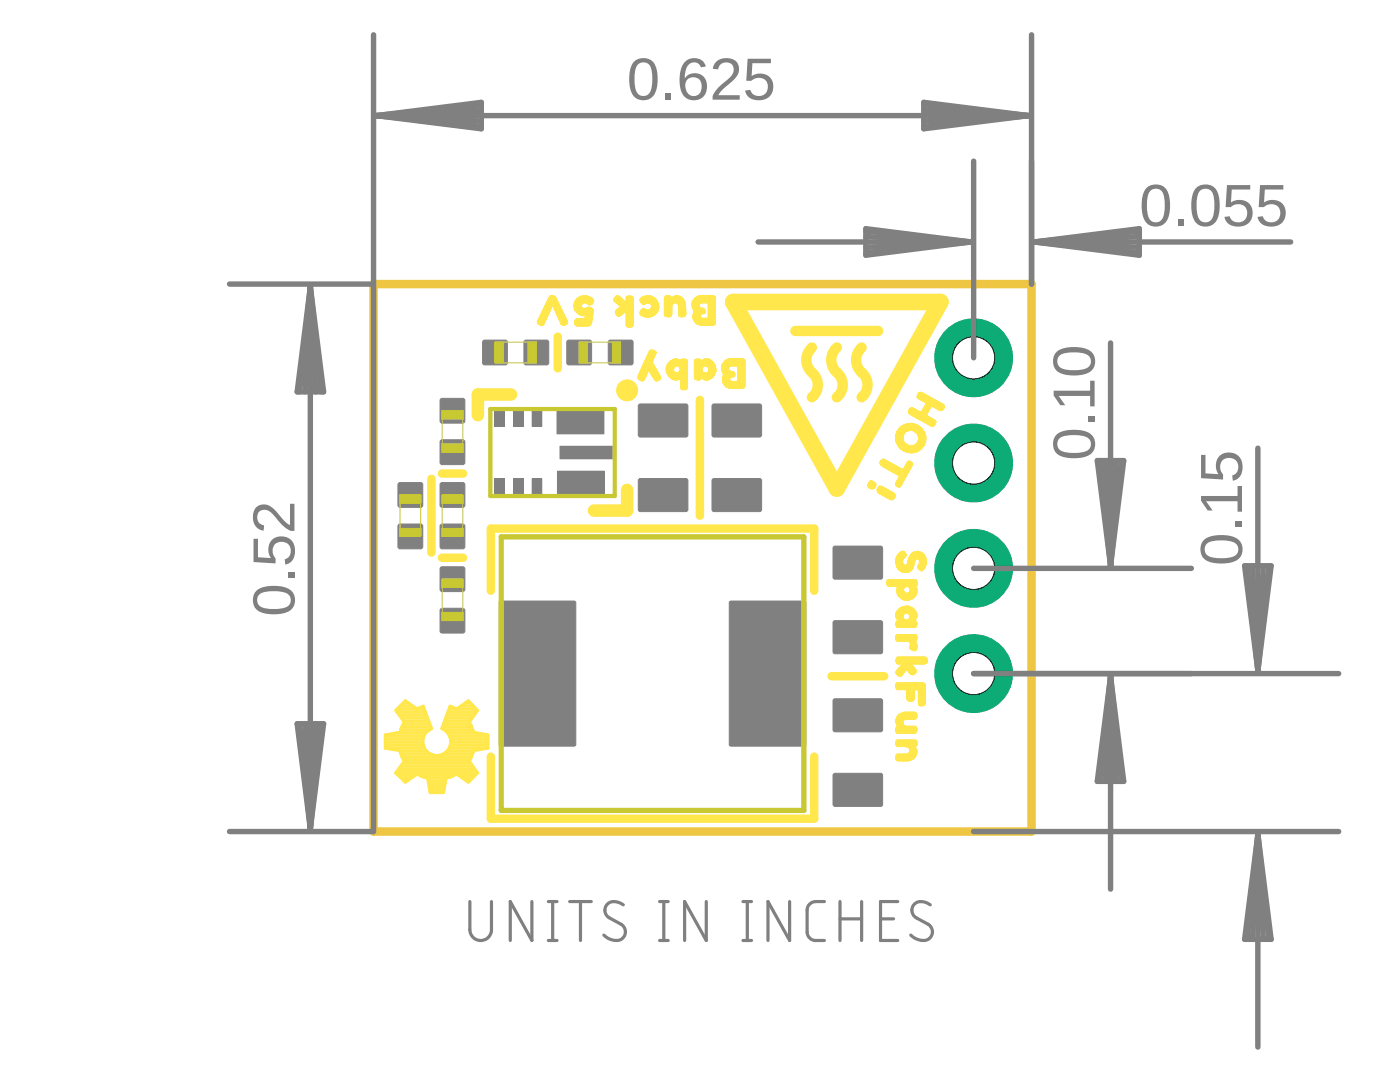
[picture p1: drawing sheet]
<svg xmlns="http://www.w3.org/2000/svg" width="279mm" height="216mm" viewBox="0 0 279 216" stroke-linecap="round" stroke-linejoin="round" font-family="sans-serif">
<defs><g id="words">
<g font-size="11.9" fill="#808080">
<text x="125.1" y="19.9">0.625</text>
<text x="227.4" y="45.1">0.055</text>
<text x="218.4" y="91.9" transform="rotate(-90 218.4 91.9)">0.10</text>
<text x="247.9" y="112.9" transform="rotate(-90 247.9 112.9)">0.15</text>
<text x="58.8" y="123" transform="rotate(-90 58.8 123)">0.52</text>
</g>
</g></defs>
<g fill="#808080" stroke="#808080" stroke-width=".2">
<path d="M88 104.6h4.4l.3 .2 .1 4.3-.2 .4h-4.4l-.3-.2-.1-4.3z" fill-rule="evenodd"/>
<path d="M88 96.3h4.4l.3 .2 .1 4.3-.2 .4h-4.4l-.3-.2-.1-4.3z" fill-rule="evenodd"/>
<path d="M88 113.2l4.4-.1 .3 .2 .1 4.3-.2 .4h-4.4l-.3-.2-.1-4.3z" fill-rule="evenodd"/>
<path d="M88 121.4h4.4l.3 .2 .1 4.3-.2 .4h-4.4l-.3-.2-.1-4.3z" fill-rule="evenodd"/>
<path d="M166.4 123.9h9.6l.1 .4v5.9l-.3 .3-9.4-.1-.2-.4v-5.7z" fill-rule="evenodd"/>
<path d="M166.4 109h9.6l.1 .4v6l-.3 .2-9.4-.1-.2-.4v-5.7z" fill-rule="evenodd"/>
<path d="M166.4 139.5h9.6l.1 .4v5.9l-.3 .2h-9.4l-.2-.4v-5.7z" fill-rule="evenodd"/>
<path d="M166.4 154.4h9.6l.1 .3v6l-.3 .2h-9.4l-.2-.4v-5.8z" fill-rule="evenodd"/>
<path d="M142.3 80.7h9.5l.2 .3-.1 6-.3 .2-9.3-.1-.2-.3v-5.8z" fill-rule="evenodd"/>
<path d="M142.3 95.5h9.5l.2 .4-.1 6-.3 .2-9.3-.1-.2-.3v-5.8z" fill-rule="evenodd"/>
<path d="M127.6 80.7h9.5l.2 .3-.1 6-.3 .2-9.3-.1-.2-.3v-5.8z" fill-rule="evenodd"/>
<path d="M127.6 95.5h9.5l.2 .4-.1 6-.3 .2-9.3-.1-.2-.3v-5.8z" fill-rule="evenodd"/>
<path d="M99.7 120.1l.3-.2h14.5l.4 .2v28.5l-.2 .2-14.7 .1-.3-.2z" fill-rule="evenodd"/>
<path d="M145.6 120.1l.3-.2h14.5l.4 .2v28.5l-.2 .2-14.7 .1-.3-.2z" fill-rule="evenodd"/>
<path d="M79.6 96.3h4.3l.4 .2 .1 4.3-.2 .4h-4.4l-.3-.2-.1-4.3z" fill-rule="evenodd"/>
<path d="M79.6 104.6h4.3l.4 .2 .1 4.3-.2 .4h-4.4l-.3-.2-.1-4.3z" fill-rule="evenodd"/>
<path d="M87.9 79.7l.3-.2h4.4l.2 .4-.1 4.3-.3 .2h-4.4l-.2-.4z" fill-rule="evenodd"/>
<path d="M88 87.8h4.4l.3 .2 .1 4.3-.2 .4h-4.4l-.3-.2-.1-4.3z" fill-rule="evenodd"/>
<path d="M113.2 68.1l.3-.2h4.4l.2 .4-.1 4.3-.4 .2h-4.3l-.2-.4z" fill-rule="evenodd"/>
<path d="M121.4 68.1l.4-.2h4.3l.2 .4v4.3l-.4 .2h-4.3l-.2-.4z" fill-rule="evenodd"/>
<path d="M96.4 68.1l.3-.2h4.4l.2 .4-.1 4.3-.4 .2h-4.3l-.2-.4z" fill-rule="evenodd"/>
<path d="M104.6 68.1l.4-.2h4.3l.2 .4v4.3l-.4 .2h-4.3l-.2-.4z" fill-rule="evenodd"/>
</g>
<g fill="#808080" stroke="#808080" stroke-width=".2">
<path d="M111.8 89h10.7v2.5h-10.7z"/>
<path d="M111.2 81.6h9.3v5h-9.3z"/>
<path d="M111.3 94h9.3v5h-9.3z"/>
<path d="M106.2 81.4h1.9v3.7h-1.9z"/>
<path d="M102.5 81.4h1.9v3.7h-1.9z"/>
<path d="M98.8 81.4h1.9v3.7h-1.9z"/>
<path d="M98.8 95.5h1.9v3.7h-1.9z"/>
<path d="M102.5 95.5h1.9v3.7h-1.9z"/>
<path d="M106.2 95.5h1.9v3.7h-1.9z"/>
</g>
<path d="M111.3 67.2v6.3M139.7 79.8v23.1M86.1 95.5v14.8M88.2 94.5h4.2M88.2 111.3h4.2M98 117.9v-12.4h64.5v12.4M165.9 134.9h10.5M98 151v12.4h64.5v-12.4" fill="none" stroke="#ffe74c" stroke-width="1.7"/>
<g fill="none" stroke="#ffe74c" stroke-width=".63">
<path d="M76.9 149.2h7.8M76.9 148.6h7.6M76.9 148h7.5M76.9 147.4h7.5M76.9 146.8h7.7M79.2 154h15.9M79.2 142h5.7M79.3 141.5h3.9M79.3 146.2h5.6M79.4 154.6h3.7M79.6 153.4h15.1M79.7 142.6h5.4"/>
<path d="M79.9 149.8h5.2M79.9 140.9h2.4M80 155.2h2.2M80 145.6l-.2 .5-2.9 .5v2.7l3 .5 .3 1.2M80 145.6l.7-1.5-1.7-2.3 1.9-2 2.4 1.7 1.2-.6 1.6 4.5-.5 .2M80 145.6h5.6M80 150.4h5.8M80.1 152.8h14.2M80.1 143.2h5.2M80.2 151l.4 .6M80.2 151h13.9M80.2 145h5.8"/>
<path d="M80.5 152.2h13.4M80.5 140.3h1M80.5 144.4h5.2M80.6 151.6l.1 .2-1.7 2.4 1.9 1.9 2.4-1.7 .2 .2h7.3l.3-.2 2.4 1.7 1.8-1.9-1.7-2.4 .1-.2M80.6 151.6h13.1M80.6 143.8h4.9M80.6 155.8h.7M83.4 141.5h1.2M83.6 154.6l1.3 .6h4.5l1.3-.6M84.9 146.2a2.82 2.82 0 0 0 .7 4.1 2.82 2.82 0 0 0 4.1-1 3.1 3.1 0 0 0-.2-2.9l-.2-.2M85 155.2h.4l.5 2.9h2.6l.5-2.9h.3M85.4 155.8h3.5"/>
<path d="M85.6 156.4h3.2M85.6 145.6l-.7 .6M85.7 157h3M85.8 157.6h2.8M88.3 145h5.8M88.5 144.4h5.3M88.6 150.4h5.7M88.7 145.6h5.6M88.8 143.8h5M89 143.2h5.2M89.2 142.6h5.5M89.3 149.8h5.2"/>
<path d="M89.3 146.2h5.7M89.4 142h5.7M89.6 141.5h1.3M89.7 149.2h7.7M89.7 146.8h7.7M89.9 148.6h7.5M89.9 147.4h7.5M90 148h7.4M90.8 141.4l-1-.5-1.6 4.5 .6 .2 .5 .6M90.9 141.4l.2 .1 2.4-1.7 1.8 2-1.7 2.3 .7 1.5M91.2 141.5h3.8M91.3 154.6h3.7"/>
<path d="M92 140.9h2.4M92.2 155.2h2.2M92.9 140.3h1M93 155.8h.8M94 151l-.3 .6M94.3 145.6l.2 .5 2.9 .5v2.7l-2.9 .5-.5 1.2"/>
</g>
<path d="M102 78.7h-6.6v4.1M125.2 97.7v4.2h-6.7" fill="none" stroke="#ffe74c" stroke-width="2.5"/>
<circle cx="125.2" cy="77.9" r="2.1" fill="#ffe74c" stroke="#ffe74c" stroke-width=".2"/>
<path d="M158.7 66h16.6M162 69.3a3.4 3.4 0 0 0 .4 5.3 3.2 3.2 0 0 1-.4 4.7M167 69.3a3.4 3.4 0 0 0 .3 5.3 3.2 3.2 0 0 1-.3 4.7M172 69.3a3.4 3.4 0 0 0 .3 5.3 3.2 3.2 0 0 1-.3 4.7" fill="none" stroke="#ffe74c" stroke-width="2.1"/>
<path d="M146.3 60.3h41.4l-20.7 37.2z" fill="none" stroke="#ffe74c" stroke-width="3.3"/>
<g fill="none" stroke="#ffe74c" stroke-width=".2">
<path d="M109.3 60h1.9M109.3 59.9h1.9M109.3 59.8h1.8M109.4 59.7h1.7M109.4 59.6h1.7M109.5 59.6h1.5M109.5 59.5h1.5M109.6 59.4h1.3M109.6 59.3h1.2M109.6 59.3l-2.2 4.5-.2 .4 .1 .4M109.7 59.2h1.1M109.8 59.1h.9"/>
<path d="M109.8 59.1h.8M109.9 59h.6M110.1 59h.3M110.7 59.1l.3 .4M110.7 59.1l-.4-.2-.4 .1-.3 .3M111 59.5l2.2 4.5M114.9 60h3.5M114.9 59.9h3.5M114.9 59.9l-.2 .3M115 59.8h3.4M115.1 59.7h3.2M115.1 59.6h3.2"/>
<path d="M115.1 59.6h3.1M115.2 59.5h3M115.3 59.5h2.8M115.4 59.4h2.6M115.6 59.3h2.2M115.7 59.2h2M115.8 59.2h1.8M115.9 59.1h1.5M116.1 59.1h1.2M117.2 59l.8 .4 .3 .3 .2 .3-.1 .4M117.2 59a2.21 2.21 0 0 0-2.3 .9M122.5 59.8h1.8"/>
<path d="M122.5 59.8l.1 .3M122.5 59.9h1.9M122.5 60h2M122.5 59.7h1.7M122.6 59.6h1.6M122.6 59.6h1.5M122.6 59.5h1.5M122.7 59.5h1.3M122.7 59.4h1.2M122.7 59.4l.4-.4h.3l1.6 1.3v-.9M122.7 59.4l-.2 .4M122.8 59.3h1"/>
<path d="M122.9 59.2h.8M123 59.1h.6M123 59.1h.5M125 60h1.4M125 59.9h1.4M125 59.8h1.4M125 59.7h1.4M125 59.6h1.4M125 59.5h1.4M125 59.4h1.4M125 59.3h1.3M125.1 59.2h1.1"/>
<path d="M125.1 59.1h1.1M125.1 59.1l-.1 .3M125.3 59.1h.6M125.6 59h.1M125.6 59l.5 .1M125.6 59l-.5 .1M126.1 59.1l.3 .3M126.4 59.4v5.4M127.7 59.9h3.3M127.7 59.9l.5 .8M127.7 59.8h3.3M127.7 60h3.4"/>
<path d="M127.8 59.7h3.1M127.8 59.6h3.1M127.8 59.6h3M127.8 59.5h2.9M128 59.5h2.6M128 59.4h2.5M128.2 59.3h2.2M128.2 59.3a2.08 2.08 0 0 1 3 .8M128.2 59.3l-.5 .6M128.3 59.2h2M128.4 59.2h1.8M128.5 59.1h1.6"/>
<path d="M128.8 59.1h1.2M132.6 60h3.9M132.6 59.9h3.9M132.6 59.8h3.8M132.6 59.7h3.8M132.6 59.6h3.8M132.6 59.6h3.7M132.6 59.7v3M132.6 59.5h3.7M132.6 59.5h3.6M132.6 59.4h3.6M132.7 59.3h1.2"/>
<path d="M132.7 59.3l-.1 .4M132.7 59.2h1.2M132.8 59.2h1.1M132.8 59.1h1M132.9 59.1h.9M132.9 59h.7M132.9 59l.5-.1 .4 .2M132.9 59l-.2 .3M133.2 59h.3M133.8 59.1l.2 .3 .2-.1a1.36 1.36 0 0 1 1.9 .1M134.2 59.3h1.8M134.3 59.2h1.6"/>
<path d="M134.4 59.2h1.4M134.5 59.1h1.2M134.6 59.1h.9M134.8 59h.6M134.9 59h.2M136.1 59.4l.3 .3M136.4 59.7l.2 .4M138.3 60h4.4M138.4 59.9h4.3M138.4 59.8h4.3M138.5 59.8l-.3 .3M138.5 59.7h4.2"/>
<path d="M138.6 59.6h4.1M138.6 59.5h4.1M138.7 59.5l-.2 .3M138.7 59.5h4M138.8 59.4h3.9M139 59.3h3.7M139 59.2h3.7M139.1 59.2h3.6M139.2 59.1h3.4M139.3 59.1h3.3M139.4 59l-.7 .5M139.4 59h3.1"/>
<path d="M139.7 59h2.5M139.8 58.9l-.4 .1M142 58.9l.5 .1M142.5 59l.2 .3M142.7 59.3v5.1M107.3 64.4h1.4M107.3 64.3h1.4M107.3 64.2h1.5M107.3 64.5h1.3M107.3 64.6l.4 .2M107.3 64h1.5M107.3 64h1.6"/>
<path d="M107.4 64.6h1.2M107.4 63.9h1.5M107.4 63.8h1.6M107.5 63.7h1.5M107.5 63.6h1.5M107.5 64.7h1M107.5 63.6h1.6M107.5 63.5h1.6M107.6 63.5h1.5M107.6 64.7h.9M107.6 63.4h1.5M107.7 63.3h1.5"/>
<path d="M107.7 64.8h.8M107.7 63.2h1.5M107.8 63.1h1.5M107.8 64.9h.6M107.8 63h1.5M107.8 62.9h1.5M107.9 62.9h1.5M107.9 64.9h.4M107.9 62.8h1.5M107.9 62.7h1.6M108 62.7h1.5M108 62.6h1.5"/>
<path d="M108 65h.2M108 62.5h1.5M108.1 62.5h1.5M108.1 62.4h1.5M108.1 62.3h1.5M108.2 62.3h1.5M108.2 62.2h1.5M108.2 62.1h1.5M108.3 62h1.5M108.4 61.7h1.5M108.5 61.5h1.5M108.6 61.4h1.4"/>
<path d="M108.6 61.3h1.5M108.6 61.2h1.5M108.7 61.2h1.5M108.7 61.1h1.5M108.8 64.2l-1.5 .1M108.8 61h2.9M108.8 60.9h2.9M108.8 64.1h-1.5M108.9 60.8h2.7M108.9 60.7h2.7M108.9 63.8l-1.5 .1M108.9 60.6h2.6"/>
<path d="M109 60.6h2.5M109 60.5h2.5M109.1 60.4h2.3M109.1 60.3h2.3M109.1 60.2h2.2M109.2 60.2h2.1M109.2 60.1h2.1M109.2 60h2.1M109.2 60h2M109.8 62h-1.5M109.8 61.8l-1.5 .1M109.9 61.7l-1.5 .1"/>
<path d="M110 61.6h-1.5M110.3 61.1h1.5M110.4 61.1h1.4M110.4 61.1l-.2-.1-1.7 3.8-.4 .2-.4-.2M110.4 61.1l1.5 3.3M110.4 61.2h1.4M110.5 61.3h1.4M110.5 61.4h1.4M110.6 61.5h1.4M110.6 61.6h1.4M110.6 61.7h1.5M110.7 61.7l1.4 .1"/>
<path d="M110.7 61.8l1.5 .1M110.8 62h1.4M110.8 62.1h1.5M110.9 62.2h1.4M110.9 62.3h1.4M110.9 62.3h1.5M110.9 62.4h1.5M111 62.4h1.4M111 62.5h1.4M111 62.5h1.5M111.1 62.6h1.4M111.1 62.7h1.4"/>
<path d="M111.1 62.7h1.5M111.1 62.8h1.5M111.2 62.9h1.4M111.2 62.9h1.5M111.2 63h1.5M111.3 63h1.4M111.3 63.1h1.4M111.3 63.1h1.5M111.3 63.2h1.5M111.4 63.3h1.4M111.4 63.3h1.5M111.4 63.4h1.5"/>
<path d="M111.4 63.5h1.5M111.5 63.5h1.5M111.5 63.6h1.5M111.5 63.7h1.5M111.6 63.7h1.5M111.6 63.8h1.5M111.6 63.8l1.5 .1M111.7 63.9h1.5M111.7 64h1.5M111.7 64.1h1.5M111.8 64.2h1.4M111.8 64.2h1.5"/>
<path d="M111.8 64.3h1.5M111.9 64.4h1.3M111.9 64.4l.1 .3M111.9 64.5h1.3M111.9 64.6h1.3M112 64.6h1.1M112 64.7l.3 .2M112 64.7h1.1M112.1 64.7h.8M112.1 64.8h.7M112.2 64.9h.5M113.1 64.7l-.8 .2"/>
<path d="M113.2 64l.1 .3-.2 .4M114.5 61h1.5M114.5 61l.1 .4M114.5 61.1h1.6M114.5 61.1h1.5M114.5 60.9h1.5M114.6 61.2h1.5M114.6 60.9h1.4M114.6 60.8h1.5M114.6 61.3h1.5M114.6 60.7h1.5M114.6 61.4h1.6"/>
<path d="M114.6 61.4h1.5M114.6 60.6h1.6M114.6 60.6l-.1 .4M114.6 61.4l.1 .4M114.6 61.5h1.7M114.6 60.5h1.8M114.6 60.5h3.7M114.6 61.6h3.7M114.6 60.4h3.8M114.7 61.7l3.7 .1M114.7 61.7h3.6M114.7 60.4h3.7"/>
<path d="M114.7 60.3h3.7M114.7 64.5h3.3M114.7 64.4h3.3M114.7 64.3h3.4M114.7 64.2h3.4M114.7 64.1h3.4M114.7 61.8h3.7M114.7 60.2h3.7M114.7 60.2l-.1 .4M114.7 61.8l.6 .7M114.7 64.1v.5M114.7 64.6l.2 .3"/>
<path d="M114.7 64.6h3.3M114.7 64h3.4M114.7 64.6h3.2M114.7 64.7h3.2M114.7 60.1h3.8M114.8 64.7h3.1M114.8 63.9h3.3M114.8 62h3.6M114.8 64.8h3M114.8 60h3.7M114.8 64.9h3M114.8 63.8h3.4"/>
<path d="M114.9 64.9h2.9M114.9 63.8l-.2 .3M114.9 64.9l.3 .2M114.9 62.1h3.5M114.9 63.7h3.3M114.9 65h2.7M115 62.2h3.4M115 63.7h3.2M115 62.3h3.4M115 65h2.5M115.1 62.3h3.3M115.1 63.6h3.1"/>
<path d="M115.1 62.4h3.2M115.1 65h2.3M115.2 62.5h3.1M115.3 62.5h3M115.3 62.5l.3 .3M115.4 62.6h2.9M115.5 62.7h2.8M115.6 62.8l.8 .2h1.9M115.6 62.8h2.7M115.7 62.8h2.6M115.8 62.9h2.5M116 62.9h2.3"/>
<path d="M116 60.9l.1 .5 .3 .2 1.2-.3M116.2 63h2.1M116.5 60.5l-.3 .1-.2 .3M116.7 63.5h1.5M116.7 61.5h1.4M116.8 63.5h1.4M116.8 63.4h1.4M116.8 63.3h1.4M116.8 63.2h1.4M116.8 63.1h1.4M116.8 63.1h1.5M116.8 63v.5l-.3 .1"/>
<path d="M116.9 61.5h1.2M117 61.4h1M117 60.5l.3 .3M117.1 60.5h1.2M117.1 61.4h.8M117.1 60.6h1.1M117.2 60.6h1M117.2 60.7h1M117.3 61.3h.4M117.3 60.7h.8M117.3 60.8h.8M117.5 61.3h.1"/>
<path d="M117.6 60.8h.3M117.6 61.3l.4 .1M117.8 64.9l-.5 .2M118 64.6l-.2 .3M118 61.4l.3 .3M118.2 63.8l-3.4 .1M118.2 63.6h-3l-.3 .2M118.3 61.7l.1 .2-.4 2.7M118.4 60.4l-.3 .4M122.6 60h2M122.6 60.1h2M122.6 60.1l.3 .3"/>
<path d="M122.6 60.2h2.1M122.7 60.2h2.1M122.8 60.3h3.6M122.8 62.4h1.8M122.8 62.4h1.7M122.8 62.3h1.9M122.9 62.5h1.6M122.9 62.2h1.9M122.9 62.5h1.5M122.9 62.1h2M122.9 62.1h3.5M122.9 62h3.5"/>
<path d="M122.9 60.4h3.5M122.9 62l-.1 .3 .2 .5M122.9 60.4l1 .8M122.9 62.6h1.4M122.9 62.7h1.3M123 62.7h1.2M123 60.4h3.4M123 62.8l.3 .3h.3l.5-.3M123 62.8h1.1M123 62h3.4M123 60.5h3.4M123 61.9h3.4"/>
<path d="M123.1 62.9h.9M123.1 60.5h3.3M123.1 62.9h.8M123.1 61.8h3.3M123.1 60.6h3.3M123.2 63h.6M123.2 60.6h3.2M123.2 61.7h3.2M123.2 61.7l-.3 .3M123.3 60.7h3.1M123.3 63.1h.4M123.3 61.6h3.1"/>
<path d="M123.4 60.8h3M123.4 61.5h3M123.5 61.5h2.9M123.5 60.9h2.9M123.6 61.4h2.8M123.6 60.9h2.8M123.6 61h2.8M123.7 61.3h2.7M123.7 61h2.7M123.8 61.3h2.6M123.8 61.1h2.6M123.8 61.2h2.6"/>
<path d="M123.9 61.2h2.5M123.9 61.2l-.7 .5M124.3 62.6l-.2 .2M124.7 62.3l-.4 .3M124.7 62.3l.3-.2v2.9M125 64.9h1.3M125 63.5h1.4M125 64.9h1.4M125 64.8h1.4M125 64.7h1.4M125 64.6h1.4M125 64.5h1.4"/>
<path d="M125 64.4h1.4M125 64.3h1.4M125 64.2h1.4M125 64.1h1.4M125 64h1.4M125 63.9h1.4M125 63.8h1.4M125 63.7h1.4M125 63.6h1.4M125 63.4h1.4M125 63.3h1.4M125 63.2h1.4"/>
<path d="M125 63.1h1.4M125 63h1.4M125 62.9h1.4M125 62.8h1.4M125 62.7h1.4M125 62.6h1.4M125 62.5h1.4M125 62.4h1.4M125 62.3h1.4M125 62.2h1.4M125 62.1h1.4M125 60.2h1.4"/>
<path d="M125 60.1h1.4M125 65l.2 .2 .6 .1 .4-.1M125 65h1.3M125.1 65.1h1.1M125.1 65.2h1.1M125.2 65.2h.9M125.3 65.3h.7M125.7 65.3h.1M126.4 64.8l-.2 .4M127.3 75.3l.1 .3M127.3 75.4h1.5M127.3 75.3h1.5"/>
<path d="M127.3 75.2h1.5M127.4 75.5h1.3M127.4 75.4h1.4M127.4 75.1h1.5M127.4 75h1.5M127.4 75.6h1.3M127.4 75h1.6M127.4 74.9h1.6M127.4 75.6l.7 .4 .6-.4M127.4 74.9l-.1 .4M127.4 74.8h1.6M127.5 75.6h1.1"/>
<path d="M127.5 74.7h1.6M127.5 74.6h1.6M127.5 75.7h1.1M127.6 74.5h1.5M127.6 74.5h1.6M127.6 74.4h1.6M127.7 74.3h1.5M127.7 75.8h.8M127.7 74.2h1.6M127.7 62.6h3.2M127.7 62.5h3.3M127.7 62.6a2.21 2.21 0 0 0 1.5 .7"/>
<path d="M127.7 74.1h1.6M127.7 62.7h3.2M127.7 62.4h3.4M127.8 74.1h1.5M127.8 62.3h3.3M127.8 62.3h3.4M127.8 60h3.3M127.8 74h1.6M127.8 62.7h3M127.8 62.2h3.4M127.8 62.1h3.4M127.8 60.1h3.4"/>
<path d="M127.8 62.8h2.9M127.8 62.1h3.5M127.8 60.2h3.4M127.8 73.9h3.3M127.8 60.3h3.5M127.9 75.9h.5M127.9 62.8h2.8M127.9 73.8h3.1M127.9 62.9h2.7M127.9 60.3h3.4M127.9 62.9h2.6M127.9 62h3.4"/>
<path d="M127.9 60.4h3.4M128 73.7h3M128 60.4h3.3M128 76h.3M128 73.6h2.9M128 73.5h2.9M128 60.5h1.2M128 61.8h1M128 63h2.4M128 61.8l-.3 .8M128.1 60.5h.9M128.1 73.4h2.7"/>
<path d="M128.1 60.6h.8M128.1 61.7h.6M128.1 73.3h2.6M128.1 60.6h.7M128.2 73.2h2.5M128.2 63h2.1M128.2 60.7h.5M128.2 60.7l.3 .1M128.2 73.1h2.4M128.2 61.6h.4M128.2 73h2.4M128.3 73h2.3"/>
<path d="M128.3 72.9h2.2M128.3 63.1h1.9M128.3 60.7h.3M128.3 61.5h.1M128.4 72.8h2.1M128.4 61.5l.3 .2M128.4 61.5l-.4 .3M128.4 72.7h2M128.4 72.6h2M128.4 63.1h1.7M128.4 72.6h1.9M128.5 72.5h1.8"/>
<path d="M128.5 72.4h1.7M128.5 60.8a1.02 1.02 0 0 1 1.5 0M128.5 60.8h.1M128.5 72.3h1.7M128.5 63.2h1.5M128.6 72.3h1.6M128.6 72.2h1.6M128.6 72.2h1.7M128.7 72.1h1.6M128.7 63.2h1.2M128.7 72h1.6M128.7 61.7l.4 .1"/>
<path d="M128.7 71.9h1.6M128.8 71.9h1.5M128.8 71.8h1.5M128.8 75.3l-.1 .3M128.8 71.7h1.6M128.8 63.3h1M128.9 71.6h1.5M128.9 71.5h1.6M129 71.3h1.5M129.1 71.2h1.5M129.2 71h1.5M129.2 70.9h1.5"/>
<path d="M129.3 70.8h1.5M129.3 74.1l-.5 1.2M129.3 74.1l.2-.2 .5 .8M129.3 70.7h1.5M129.3 70.6h1.6M129.4 70.5h1.5M129.4 60.5h1.9M129.4 70.4h1.6M129.5 70.4h1.5M129.5 70.3l-2.1 4.6M129.5 70.3h1.4M129.5 70.2h1.4"/>
<path d="M129.6 74h1.5M129.6 70.1h1.3M129.6 74h1.6M129.6 70.1h1.2M129.6 74.1h1.6M129.6 70h1.1M129.6 60.5h1.8M129.7 70h.9M129.7 74.2h1.6M129.7 70h.8M129.7 74.3h1.6M129.7 60.6h1.7"/>
<path d="M129.8 69.9h.6M129.8 74.3h1.5M129.8 61.7h1.6M129.8 74.4h1.6M129.8 60.6h1.6M129.9 74.5h1.5M129.9 61.6h1.5M129.9 74.5h1.6M129.9 60.7h1.5M129.9 74.6h1.6M129.9 61.5h1.6M130 74.7h1.6"/>
<path d="M130 74.7l.6 1.1 .4 .2 .4-.1 .4-.3M130 69.8h.2M130 61.5h1.5M130 61.4h1.5M130 63.2l-.9 .1M130 61.3h1.5M130 61.2h1.5M130 61.1h1.5M130 61h1.4M130 60.9h1.4M130 60.8h1.4M130 60.8v.5"/>
<path d="M130 61.3l-.1 .3-.4 .2M130 74.8h1.6M130.1 74.9h1.6M130.1 75h1.6M130.2 75h1.5M130.2 75h1.6M130.2 75.1h1.6M130.2 72.4l1.5 2.6M130.3 75.2h1.5M130.3 71.9l-.1 .5M130.3 75.3h1.6M130.3 63l-.3 .2"/>
<path d="M130.4 75.4h1.4M130.4 71.6l-1.5 .1M130.4 75.5h1.4M130.5 75.5h1.3M130.5 71.4h-1.5M130.5 75.6h1.3M130.6 75.6h1.1M130.6 71.2l-1.6 .1M130.6 75.7h1.1M130.6 71.1h-1.5M130.7 75.8h.9M130.7 70.9l-.4 1"/>
<path d="M130.8 70.8l-1.6 .1M130.8 62.8l-.5 .2M130.8 75.9h.6M130.9 76h.4M130.9 70.1l.1 .3M130.9 70.1l-.9-.3-.3 .1-.2 .4M131 70.4l-.3 .5M131 62.5l-.2 .3M131.2 60.1l.1 .4M131.3 62.1l-.3 .4M131.3 62h-3.4M131.3 60.5l.1 .4"/>
<path d="M131.4 61.8l-3.4 .1M131.4 61.7l-1.8 .1M131.4 61.8l-.1 .3M131.4 60.9l.1 .4M131.5 61.3l-.1 .5M131.7 75l.2 .3M131.9 75.3l-.1 .3M132.6 60.5h4.2M132.6 62.8h1.4M132.6 62.7h1.4M132.6 62.7h1.5M132.6 62.6h1.5"/>
<path d="M132.6 62.5h1.5M132.6 62.4h1.5M132.6 62.3h1.5M132.6 62.2h1.5M132.6 62.1h1.5M132.6 62h1.5M132.6 61.8h1.5M132.6 61.7h1.5M132.6 61.6h1.5M132.6 61.5h1.5M132.6 61.4h1.5M132.6 61.3h1.5"/>
<path d="M132.6 61.2h1.5M132.6 61.1h1.5M132.6 61h1.5M132.6 60.9h1.5M132.6 60.8h1.6M132.6 60.7h1.6M132.6 60.6h1.6M132.6 60.6h1.7M132.6 60.5h1.8M132.6 60.4h4.2M132.6 60.3h4.1M132.6 60.2h4.1"/>
<path d="M132.6 60.1h4M132.6 60h4M132.6 62.7l.1 .3M132.6 62.9h1.4M132.7 63h1.2M132.7 63l.3 .2M132.8 63.1h1.1M132.9 63.1h1M132.9 74h1.6M132.9 73.9h1.5M132.9 73.8h1.5M132.9 73.6h1.6"/>
<path d="M132.9 73.5l.1 .8M133 74.1h1.5M133 74h1.5M133 73.4h1.5M133 73.3h1.6M133 73.2h1.7M133 63.2h.8M133 74.2h1.7M133 74.2h1.6M133 73.1h1.8M133 74.3h1.7M133 73l-.1 .5"/>
<path d="M133 74.3l.2 .4M133.1 74.3h1.7M133.1 73h2.3M133.1 74.4h4.1M133.1 72.9h2.3M133.1 74.5h4.1M133.2 74.6h4M133.2 72.8h2.2M133.2 72.7h2.2M133.2 74.7h4M133.2 72.7l-.2 .3M133.2 74.7l.3 .3"/>
<path d="M133.2 72.6h2.3M133.3 74.8h3.9M133.3 72.6h2.2M133.3 63.2h.3M133.3 74.9h3.9M133.3 72.5h2.2M133.4 75h3.8M133.4 72.5h2.1M133.4 72.4h2.1M133.5 75h3.7M133.5 75l.6 .6M133.5 75.1h3.7"/>
<path d="M133.5 72.3h2.1M133.6 75.1h3.6M133.6 72.2h2M133.6 75.2h3.6M133.7 75.2h3.5M133.7 72.1h1.9M133.7 75.3h3.5M133.8 75.4h3.4M133.8 72.1h1.8M133.8 72h1.8M133.9 75.5h3.3M133.9 72h1.8"/>
<path d="M134 75.5h3.2M134 71.9h1.7M134.1 71.9h1.6M134.1 62.7l-.2 .4-.3 .1h-.6M134.1 61v1.7M134.1 75.6h1.6M134.1 75.6l.8 .3M134.2 71.8h1.4M134.2 75.6h1.5M134.2 71.8h1.3M134.3 75.7h1.2M134.3 71.7h1.1"/>
<path d="M134.4 73.7l-1.5 .1M134.4 73.6l-1.5 .1M134.5 71.7h.7M134.5 73.5h-1.6M134.5 74.1l.4 .3M134.5 73.4l-.1 .4 .1 .3M134.6 60.5l-.4 .1-.1 .4M134.6 73.3l-1.6 .1M134.6 75.8h.5M134.9 71.6h.1M134.9 75.9l.9-.4v1.8M134.9 73l-.4 .4"/>
<path d="M134.9 75.9h.1M135 60.5l.5 .5M135.1 60.5h1.7M135.1 60.6h1.7M135.2 60.6h1.6M135.3 60.7h1.5M135.3 74.3h1.9M135.3 71.7l.4 .2M135.3 71.7a1.52 1.52 0 0 0-1.8 .7l-.3 .3M135.3 60.8h1.5M135.4 74.3h1.8M135.4 60.8h1.4"/>
<path d="M135.4 60.9h1.4M135.4 73h1.8M135.4 61h1.4M135.5 74.2h1.7M135.5 73.1h1.7M135.5 73h1.7M135.5 72.9h1.7M135.5 62.8h1.3M135.5 62.7h1.4M135.5 62.6h1.4M135.5 62.5h1.4M135.5 62.4h1.4"/>
<path d="M135.5 62.3h1.4M135.5 62.2h1.4M135.5 62.1h1.4M135.5 62h1.3M135.5 61.8h1.3M135.5 61.7h1.3M135.5 61.6h1.3M135.5 61.5h1.3M135.5 61.4h1.3M135.5 61.3h1.3M135.5 61.2h1.3M135.5 61.1h1.3"/>
<path d="M135.5 61h1.3M135.5 61v1.8M135.5 62.8l.1 .3 .4 .1h.5M135.5 62.9h1.3M135.5 73.2h1.7M135.5 72.8h1.7M135.5 72.7h1.7M135.5 63h1.3M135.6 73.2h1.6M135.6 72.6h1.6M135.6 63.1h1.1M135.6 72.5h1.6"/>
<path d="M135.6 74.1h1.6M135.6 73.3h1.6M135.6 74.1l-.3 .3M135.6 72.4h1.6M135.6 63.1h1M135.6 74h1.6M135.6 72.3h1.6M135.7 72.3h1.5M135.7 72.2h1.5M135.7 71.9l-.4 1.1h-2.3M135.7 74h1.5M135.7 73.4h1.5"/>
<path d="M135.7 73.4l.1 .4-.2 .3M135.7 73.9h1.5M135.7 73.5h1.5M135.7 72.1h1.5M135.7 73.6h1.5M135.7 72h1.4M135.7 73.8h1.5M135.7 73.7h1.5M135.7 71.9h1.4M135.7 63.2h.8M135.8 71.9h1.3M135.8 76.1h1.4"/>
<path d="M135.8 77.3h1.4M135.8 77.2h1.4M135.8 77.1h1.4M135.8 77h1.4M135.8 76.9h1.4M135.8 76.8h1.4M135.8 76.7h1.4M135.8 76.6h1.4M135.8 76.5h1.4M135.8 76.4h1.4M135.8 76.3h1.4M135.8 76.2h1.4"/>
<path d="M135.8 76h1.4M135.8 75.9h1.4M135.8 75.8h1.4M135.8 75.7h1.4M135.8 75.6h1.4M135.8 77.3l.1 .3M135.9 77.4h1.2M135.9 77.3h1.3M135.9 71.8h1.2M135.9 63.2h.3M135.9 77.5h1.2M135.9 77.6h1.2"/>
<path d="M136 71.8h1M136 77.6h1M136.1 71.7h.8M136.1 77.7h.8M136.2 71.7h.6M136.2 77.7h.6M136.2 71.6l-.4 .3-.4 1.1 .3 .4M136.6 60.1l.2 .4M136.8 71.6l.3 .2M136.8 60.9l.1 1.7M136.8 60.5v.4M136.9 62.6l-.1 .4-.3 .2"/>
<path d="M137.1 71.8l.1 .3M137.2 77.3l-.1 .3-.3 .2h-.6l-.3-.2M137.2 72.1v5.2M138.1 60.5v.5M138.1 61l.1 .4M138.1 61h1.4M138.1 60.9h1.4M138.1 60.9h1.5M138.1 60.8h1.5M138.1 60.7h1.5M138.1 60.6h1.6M138.1 60.5h1.6"/>
<path d="M138.1 60.5h1.8M138.1 61.1h1.4M138.1 60.4h4.6M138.2 61.2h1.3M138.2 60.4h4.5M138.2 60.3h4.5M138.2 61.3h1.2M138.2 60.2h4.5M138.2 60.1l-.1 .4M138.2 61.4l.3 .7M138.2 61.4h1.1M138.2 60.1h4.5"/>
<path d="M138.2 61.5h1M138.2 60h4.5M138.3 61.5h.8M138.3 63.1v.4M138.3 63.5l.2 .4M138.3 63.5h1.8M138.3 63.4h1.6M138.3 63.4h1.5M138.3 63.3h1.5M138.3 63.2h1.5M138.3 63.1h1.4M138.3 61.6h.8"/>
<path d="M138.3 63.5h4.4M138.3 63h1.4M138.3 63.6h4.4M138.3 62.9h1.4M138.3 62.9h1.5M138.3 61.7h.7M138.3 63.7h4.4M138.3 62.8h1.5M138.3 61.7h.6M138.4 62.7l-.1 .4M138.4 63.7h4.3M138.4 62.7h1.4"/>
<path d="M138.4 62.7h1.6M138.4 63.8h4.3M138.4 62.6h1.9M138.4 62.5h2.1M138.4 62.5h2.3M138.4 61.8h.4M138.4 62.4h2.3M138.5 62.3l-.1 .4M138.5 63.9l.2 .3M138.5 62.3h2.2M138.5 62h.2M138.5 63.9h4.2"/>
<path d="M138.5 62h2.3M138.5 64h4.2M138.5 62.2h2.2M138.5 62.1h.1M138.6 73h4.1M138.6 75.2h1.4M138.6 75.2h1.5M138.6 75.1h1.5M138.6 75.1h3.8M138.6 75h3.8M138.6 75h3.9M138.6 74.9h3.9"/>
<path d="M138.6 74.8h4M138.6 74.7h4M138.6 74.6h4M138.6 74.6h4.1M138.6 74.5h4.1M138.6 74.4h2.2M138.6 74.4h1.9M138.6 74.3h1.8M138.6 74.2h1.7M138.6 74.2h1.6M138.6 74.1h1.5M138.6 74h1.5"/>
<path d="M138.6 73.9h1.5M138.6 73.8h1.5M138.6 73.7l1.5 .1M138.6 73.6h1.5M138.6 73.4h1.5M138.6 73.3h1.7M138.6 73.2h1.7M138.6 73.2h1.8M138.6 73.1h1.8M138.6 72.9h4.1M138.6 72.8h4.1M138.6 72.7h4"/>
<path d="M138.6 72.6h4M138.6 72.6h3.9M138.6 72.5h3.9M138.6 72.4h3.8M138.6 72.3h3.8M138.6 72.3h3.7M138.6 72.2h3.7M138.6 72.2v3M138.6 75.2l.1 .4M138.6 64.1h4.1M138.6 62.1h2.1M138.6 75.4h1.4"/>
<path d="M138.6 75.3h1.4M138.6 72.1h3.6M138.6 75.5h1.3M138.6 72h3.5M138.6 72h1.4M138.6 71.9h1.3M138.6 62.1h2.2M138.7 75.6h1.2M138.7 71.8h1.2M138.7 75.6l.8 .3M138.7 64.2h4M138.7 71.8h1.1"/>
<path d="M138.7 64.2l.2 .4 .9 .3M138.7 75.6h1.1M138.8 64.3h3.9M138.8 71.7h1M138.8 64.4h3.9M138.8 62h1.9M138.9 75.7h.9M138.9 64.5h3.8M138.9 61.9h1.8M138.9 71.7h.7M139 71.6l-.3 .2-.1 .4M139 64.6h3.7"/>
<path d="M139 61.8h1.7M139.1 64.6h3.6M139.1 61.7h1.5M139.2 75.8h.4M139.2 61.6h1.3M139.2 64.7h3.5M139.3 61.5h1M139.4 64.7h3.3M139.4 61.5h.7M139.4 61.4h.4M139.5 61.4h.3M139.5 71.6l.3 .1 .2 .4a1.44 1.44 0 0 1 1.9-.2"/>
<path d="M139.5 75.9h.1M139.5 64.8h3.1M139.5 61.2l-1 .9M139.5 60.9v.3M139.5 61.3h.2M139.6 61.3h.1M139.6 61.3l.2 .1M139.6 61.3l-1.1 1M139.6 64.9h2.9M139.7 60.5l-.2 .4M139.7 63l.1 .4M139.8 63.4l.4 .1"/>
<path d="M139.8 61.4l.8 .3M140.1 75.5h1.9M140.1 75.4h2M140.1 75.4h2.1M140.1 75.4l.7 .5M140.1 75.4h.1M140.1 75.3h2.1M140.1 72h1.9M140.1 75.2h2.1M140.1 75.2h2.2M140.1 73.5h-1.5M140.1 75.1h2.2"/>
<path d="M140.1 71.9h1.8M140.1 74.1l.4 .3M140.1 73.4v.7M140.2 75.5h1.7M140.2 73.3l-1.6 .1M140.2 71.9h1.7M140.3 75.6h1.5M140.3 71.8h1.5M140.3 75.6h1.3M140.4 71.8h1.3M140.4 75.7h1.1M140.5 71.7h1.1"/>
<path d="M140.5 74.4l-.7 1.3-.3 .2M140.5 73l-.4 .4M140.5 74.4l-.4 1M140.6 71.7h.9M140.6 61.7l.2 .3M140.7 75.8h.6M140.7 62.5l-.9 .2-.1 .3M140.8 62l-.1 .5M140.9 73l.6 .5M140.9 74.4h1.8M141 74.4h1.7M141 73.1h1.7"/>
<path d="M141 71.6h.2M141.1 74.3h1.7M141.1 73.2h1.7M141.1 63.5h1.6M141.2 74.3h1.6M141.2 73.2h1.6M141.2 63.4h1.5M141.3 74.2h1.5M141.3 73.3h1.5M141.3 60.5l.1 .3M141.3 63.4h1.4M141.3 60.6h1.4"/>
<path d="M141.3 60.5h1.4M141.3 74.2h1.6M141.3 73.3l1.5 .1M141.3 74.2l-.4 .3-.4-.1M141.3 60.7h1.4M141.4 74.1h1.5M141.4 60.8v2.5M141.4 63.3l-.3 .2M141.4 63.3h1.3M141.4 63.2h1.3M141.4 63.1h1.3M141.4 63h1.3"/>
<path d="M141.4 62.9h1.3M141.4 62.8h1.3M141.4 62.7h1.3M141.4 62.6h1.3M141.4 62.5h1.3M141.4 62.4h1.3M141.4 62.3h1.3M141.4 62.2h1.3M141.4 62.1h1.3M141.4 62h1.3M141.4 61.8h1.3M141.4 61.7h1.3"/>
<path d="M141.4 61.6h1.3M141.4 61.5h1.3M141.4 61.4h1.3M141.4 61.3h1.3M141.4 61.2h1.3M141.4 61.1h1.3M141.4 61h1.3M141.4 60.9h1.3M141.4 60.8h1.3M141.4 74h1.5M141.4 73.4h1.4M141.5 73.9h1.4"/>
<path d="M141.5 73.8h1.4M141.5 73.7h1.4M141.5 73.6l1.4 .1M141.5 73.6h1.4M141.5 73.5h1.3M141.5 73.5l-.2 .7M141.9 71.9l.3 .2M142.2 72.1l.3 .4M142.3 75.2l-1.1 .7M142.5 72.5l.2 .4M142.5 74.9l-.2 .3M142.7 64.7l-.4 .2h-2.6"/>
<path d="M142.7 72.9l.2 1.2M142.7 64.4v.3M142.7 60.5h-3M142.9 74.1l-.4 .8M144 73.1v.5M144 73.6l.1 .4M144 73h4.7M144 73.6h1.4M144 73.4h1.5M144 73.3h1.5M144 73.2h1.5M144 73.1h1.6"/>
<path d="M144.1 73.7h1.3M144.1 73h4.6M144.1 73.9h1.4M144.1 73.8h1.3M144.1 72.9h4.6M144.1 74h1.1M144.1 72.8h4.6M144.1 72.7h4.6M144.1 72.7l-.1 .4M144.1 74l.1 .4M144.1 74.1h1M144.1 74.2h.9"/>
<path d="M144.2 74.3h.7M144.2 74.2h.8M144.2 72.6h4.5M144.2 74.3h.6M144.2 75.3v.8M144.2 76.1l.2 .4M144.2 74.4l.2 .3M144.2 76.1h4.5M144.2 76.1h1.7M144.2 76h1.5M144.2 75.9h1.5M144.2 75.8h1.4"/>
<path d="M144.2 75.7h1.4M144.2 75.6h1.4M144.2 75.5h1.4M144.2 75.5h1.5M144.2 75.4h1.5M144.2 75.3h1.6M144.2 75.2h1.8M144.2 74.4h.6M144.2 75.2h2.1M144.3 76.2h4.4M144.3 75.1h2.2M144.3 74.4h.4"/>
<path d="M144.3 72.5h4.4M144.3 76.3h4.4M144.3 75.1h2.3M144.3 75h2.3M144.3 74.5h.4M144.3 76.4h4.4M144.3 74.5h.3M144.3 76.5h4.4M144.4 74.9l-.2 .4M144.4 76.5l.5 .7M144.4 72.4a1.82 1.82 0 0 1 1.4-.8h2.1h.5l.3 .3-.1 5.4M144.4 72.4l-.3 .3"/>
<path d="M144.4 76.5h4.3M144.4 74.9h2.2M144.4 74.6h.2M144.4 72.4h4.3M144.4 76.6h4.3M144.4 74.8h2.2M144.4 74.6h.1M144.4 72.3h4.3M144.4 74.8v.1M144.4 74.7h.1M144.5 76.7h4.2M144.5 72.2h4.2"/>
<path d="M144.5 74.7h2.2M144.5 76.8h4.2M144.5 72.1h4.2M144.6 76.8h4.1M144.6 72.1h4.1M144.6 74.6h2.1M144.6 76.9h4.1M144.6 72h4.1M144.7 76.9h4M144.7 74.6h2M144.7 77h4M144.7 74.5h1.9"/>
<path d="M144.7 72h4M144.8 77.1h3.9M144.8 74.5h1.8M144.8 71.9h3.9M144.8 77.1h3.8M144.8 74.4h1.8M144.9 77.2l.7 .3h2.7l.3-.2M144.9 77.2h3.7M144.9 74.4h1.7M144.9 71.8h3.7M144.9 74.3h1.6M145 77.2h3.6"/>
<path d="M145 74.3h1.5M145 71.8h3.5M145.1 74.2h1.3M145.1 77.3h3.5M145.1 74.2h1.2M145.1 71.7h3.4M145.2 74.1h1M145.2 74.1h.7M145.2 77.3h3.4M145.3 71.7h3.2M145.3 74h.4M145.3 74h.3"/>
<path d="M145.4 77.4h3.1M145.5 77.4h2.9M145.5 73.5h-1.5M145.5 73.1l-.1 .7-1 .9M145.6 77.5h2.7M145.6 75.6l.1 .4 .4 .1M145.7 74l.5 .1M145.7 74l-.3-.1-1 .9M145.7 71.6h2.3M145.9 73l-.4 .1M146.2 74.1l.3 .2 .2 .3M146.3 75.2l-.5 .1-.2 .3"/>
<path d="M146.7 74.6l-.1 .5-.3 .1M147.1 76.1h1.6M147.2 76h1.5M147.2 73l.1 .4M147.2 73.1h1.5M147.2 73.2h1.5M147.2 73.3h1.5M147.3 73.4v2.5l-.3 .2M147.3 75.9h1.4M147.3 75.8h1.4M147.3 75.7h1.4M147.3 75.6h1.4"/>
<path d="M147.3 75.5h1.4M147.3 75.4h1.4M147.3 75.3h1.4M147.3 75.2h1.4M147.3 75.1h1.4M147.3 75h1.4M147.3 74.9h1.4M147.3 74.8h1.4M147.3 74.7h1.4M147.3 74.6h1.4M147.3 74.5h1.4M147.3 74.4h1.4"/>
<path d="M147.3 74.3h1.4M147.3 74.2h1.4M147.3 74.1h1.4M147.3 74h1.4M147.3 73.9h1.4M147.3 73.8h1.4M147.3 73.7h1.4M147.3 73.6h1.4M147.3 73.5h1.4M147.3 73.4h1.4M183 79.2l.2 .3M183 79.2h2.5"/>
<path d="M183 79.2h2.6M183 79.1h2.4M183 79.3h2.7M183 79.1h2.3M183.1 79h2.2M183.1 79h2M183.1 79.3h2.7M183.1 78.9h2M183.1 78.9h1.9M183.1 78.8l-.1 .4M183.1 79.4h2.8M183.1 78.8h1.8"/>
<path d="M183.2 79.4h2.8M183.2 78.8h1.6M183.2 78.7h1.5M183.2 79.5h2.9M183.2 79.5l1.5 .8M183.2 78.7h1.4M183.3 79.5h2.9M183.3 78.6h1.1M183.3 78.5h1M183.3 78.5h.9M183.3 79.6h2.9M183.3 78.4h.8"/>
<path d="M183.4 78.4h.6l4.2 2.2M183.4 78.4l-.3 .4M183.5 79.6h2.9M183.5 79.7h2.9M183.6 78.3h.3M183.6 79.7h2.9M183.7 79.8h2.9M183.8 79.8h2.9M183.9 79.9h2.9M184 79.9h2.9M184.1 80h2.9M173.1 97h1.7"/>
<path d="M173.2 97h1.5M173.2 96.9h1.6M173.2 96.8h1.6M173.2 97.1h1.5M173.2 96.7h1.6M173.2 96.6h1.6M173.2 96.7a.79 .79 0 0 0 .4 .8 .79 .79 0 0 0 .9-.1M173.3 97.2h1.3M173.3 96.6h1.5M173.3 96.5h1.4M173.4 96.5h1.3M173.4 96.4h1.3"/>
<path d="M173.4 96.4h1.2M173.4 97.3h1.2M173.4 96.3h1.2M173.5 96.2h1M173.5 96.2h.9M173.5 97.4h1M173.5 96.2l-.3 .5M173.5 96.1h.8M173.6 96.1h.6M173.6 97.4h.9M173.7 97.5h.6M173.7 96h.4"/>
<path d="M173.7 95.9h.2M174.1 96l.5 .3M174.1 96l-.4-.1-.2 .3M174.6 96.3l.2 .3M174.8 96.9l-.3 .5M174.8 96.6v.3M175 97.8h2.3M175 97.7h2.2M175 97.7h2.1M175.1 97.9h2.5M175.1 97.9h2.4M175.1 97.8h2.3"/>
<path d="M175.1 97.6h1.9M175.1 98.1l-.1-.4 .5-.7h.5l2.5 1.4M175.1 98.1l.2 .3M175.1 98.1h2.7M175.1 98h2.6M175.1 97.6h1.8M175.1 97.5h1.7M175.1 98.1h2.8M175.2 97.4h1.4M175.2 98.2h2.8M175.2 98.2h2.9M175.2 97.3h1.2"/>
<path d="M175.2 98.3h3M175.3 97.3h1.1M175.3 98.3h3M175.3 98.4l2.2 1.2a.76 .76 0 0 0 .8 0 .76 .76 0 0 0 .3-.8M175.3 98.4h3.1M175.4 97.2h.8M175.4 97.1h.7M175.4 98.4h3.1M175.5 97h.2M175.5 98.5h3M175.6 98.6h2.9M175.6 92.5v-.4l.4-.4 .3-.1 3.7 2h.3"/>
<path d="M175.6 92.5l.5 .6M175.6 92.5h2.5M175.6 92.4h2.3M175.6 92.3l2.2 .1M175.6 92.3h2M175.6 92.2h1.9M175.7 92.1h1.6M175.7 92.6h2.5M175.7 98.6h2.9M175.7 92.1h1.5M175.7 92.7h2.6M175.7 92h1.4"/>
<path d="M175.8 98.6h2.8M175.8 92.7l2.7 .1M175.8 92h1.2M175.8 91.9h1.2M175.9 92.8h2.7M175.9 91.9h.9M175.9 98.7h2.7M175.9 91.8h.9M175.9 92.9h2.8M175.9 91.8h.8M176 98.7h2.6M176 92.9h2.8"/>
<path d="M176 93h2.9M176 91.7h.6M176 98.8h2.6M176.1 93h2.9M176.1 93.1l3.4 1.8-.7 1.5M176.1 93.1h3M176.1 91.7h.4M176.1 98.8h2.5M176.2 98.9h2.4M176.3 93.1h2.9M176.3 91.6h.1M176.3 99h2.3"/>
<path d="M176.3 93.2h2.9M176.4 93.2h2.9M176.4 99h2.2M176.5 99.1h2.1M176.5 93.3h2.9M176.6 99.1h2M176.6 93.3h2.9M176.7 99.1h1.9M176.7 93.4h2.9M176.8 99.2h1.8M176.8 93.5h2.9M176.9 99.3h1.7"/>
<path d="M176.9 93.5h2.9M177 99.3h1.6M177 93.6h2.9M177.1 93.6h2.9M177.1 99.4h1.4M177.2 93.6h4.4M177.2 99.5h1.2M177.3 93.7h4.3M177.4 93.7h4.2M177.4 93.8h4.1M177.4 99.6h1M177.5 93.9h4"/>
<path d="M177.6 93.9h3.9M177.7 99.7h.5M177.7 94h3.7M177.8 94h3.6M177.8 99.7h.2M177.9 94.1h3.5M178 94.1h3.4M178.1 94.1h3.2M178.2 94.2h3.1M178.3 94.3h3M178.4 94.3h2.9M178.5 94.4h2.7"/>
<path d="M178.5 98.4l.1 .4M178.6 94.5h2.6M178.7 87.3l.1 .4M178.7 87.4h1.5M178.7 87.3h1.5M178.7 87.2h1.5M178.7 87.6h1.5M178.7 87.5h1.5M178.7 87.1h1.5M178.7 87h1.6M178.7 94.5h2.4M178.8 86.9l-.1 .4"/>
<path d="M178.8 87.7v.4M178.8 87.7h1.5M178.8 87h1.5M178.8 86.9h1.5M178.8 96.4l-.1 .4 .4 .3M178.8 96.8h1.1M178.8 96.7h1.1M178.8 96.6h1.2M178.8 96.5h1.2M178.8 96.5h1.3M178.8 87.8l1.5 .1M178.8 87.8h1.5"/>
<path d="M178.8 86.8h1.5M178.8 96.4h1.3M178.8 88h1.5M178.8 87.9h1.5M178.8 86.7h1.6M178.8 88.1l.2 .4M178.8 88.1h1.6M178.8 96.9h1M178.8 96.3h1.3M178.8 94.6h2.3M178.8 88.2h1.6M178.8 86.6h1.6"/>
<path d="M178.9 88.2h1.5M178.9 86.6h1.5M178.9 96.2h1.3M178.9 88.3h1.6M178.9 86.5h1.6M178.9 96.9h.9M178.9 86.4h1.6M178.9 96.1h1.3M178.9 86.4h1.7M178.9 88.4h1.7M178.9 86.3h1.7M178.9 86.3h1.8"/>
<path d="M178.9 97h.9M178.9 96.1h1.4M179 88.5h1.6M179 86.2h1.7M179 96.1h1.3M179 88.5l.2 .4M179 88.5h1.7M179 86.1h1.8M179 96h1.3M179 86.1l-.2 .8M179 88.6h1.8M179 97h.7"/>
<path d="M179 94.7h2.1M179 86.1h2M179 95.9h1.3M179 88.6h1.9M179 95.9h1.4M179.1 88.6h1.9M179.1 86h2M179.1 97.1h.6M179.1 95.8h1.3M179.1 88.7h1.9M179.1 86h2.2M179.1 88.8h2"/>
<path d="M179.1 95.7h1.4M179.2 88.8h2.1M179.2 85.9h2.3M179.2 95.7h1.3M179.2 88.9h2.2M179.2 85.9h2.5M179.2 95.6h1.3M179.2 94.8h1.8M179.2 88.9l.5 .7M179.2 95.6h1.4M179.2 89h5.2M179.2 85.8h2.6"/>
<path d="M179.2 95.5h1.4M179.3 97.2h.3M179.3 85.7l-.3 .4M179.3 89h5M179.3 85.7h2.5M179.3 95.5h1.3M179.3 94.8h1.7M179.3 95.4h1.3M179.3 89.1h5M179.3 95.4h1.4M179.3 85.6h4.8M179.3 97.2h.2"/>
<path d="M179.4 95.3h1.3M179.4 89.2h4.8M179.4 85.5h2.4M179.4 95.2h1.3M179.4 95.2h1.4M179.4 95.1h1.4M179.5 85.4h2.3M179.5 95.1h1.3M179.5 89.3h4.6M179.5 85.4h4.4M179.5 94.9h1.4M179.5 89.4h4.5"/>
<path d="M179.6 89.4h4.4M179.6 85.3h4.1M179.6 89.5h4.4M179.7 89.5h4.2M179.7 85.2h4M179.7 89.6l.4 .2M179.7 89.6h4.2M179.8 85.1h3.8M179.8 89.6h4M179.9 85.1h3.6M179.9 89.7h3.8M179.9 85h3.6"/>
<path d="M180 85h3.4M180.1 84.9h3.2M180.1 89.8a2.95 2.95 0 0 0 2.8 .4M180.1 89.8h3.5M180.1 89.8h3.4M180.1 84.9h3.1M180.2 89.9h3.3M180.2 87.5l.1 .4M180.2 87.1v.4M180.3 89.9h3.1M180.3 84.8h2.8M180.3 87.9l.5 .6"/>
<path d="M180.3 93.6h1.4M180.4 86.7l-.2 .4M180.4 84.8h2.6M180.4 90h2.8M180.4 93.5h1.3M180.4 93.4h1.4M180.5 93.3h1.3M180.5 84.7h2.4M180.5 84.7a2.12 2.12 0 0 0-1.2 1M180.5 90.1h2.6M180.5 93.2h1.3M180.6 86.4l-.2 .3"/>
<path d="M180.6 93.2h1.3M180.6 93.1h1.3M180.6 93h1.3M180.7 84.7h2M180.7 93h1.3M180.7 92.9h1.3M180.7 92.8h1.4M180.8 88.5l.8 .4M180.8 90.2h2.1M180.8 92.7h1.3M180.8 84.6h1.8M180.8 92.6h1.3"/>
<path d="M180.9 95h-1.4M180.9 92.5h1.2M180.9 92.5l-.6 1.1M181 90.2h1.7M181 92.4h1.1M181 92.4h1M181.1 92.3h.9M181.1 84.6h1.3M181.1 92.2h.8M181.1 92.1h.7M181.2 92.1h.5M181.3 82.1l.1 .4 .3 .2 4.1 2.3"/>
<path d="M181.3 82.1h2.2M181.3 82.2h3.9M181.3 82.2h2.3M181.3 82.1h2.1M181.3 82.3h3.9M181.3 82h2M181.3 82h1.9M181.4 82.4h3.7M181.4 82.3h3.7M181.4 81.9h1.8M181.4 81.9h1.6M181.4 92h.2"/>
<path d="M181.4 81.8h1.6M181.4 82.5h3.7M181.4 81.8h1.5M181.4 84.5h.7M181.4 81.7h1.4M181.5 81.7l.3-.3h.4l1.5 .8 .3-.1M181.5 81.7l-.2 .4M181.5 81.7h1.2M181.5 90.3h.8M181.5 82.5h3.5M181.5 81.6h1.1M181.5 82.6h3.5"/>
<path d="M181.6 81.6h.9M181.6 82.6h3.4M181.6 81.5h.8M181.7 82.7h3.3M181.7 81.5h.6M181.8 81.4h.4M181.8 84.5l.8 .1M181.8 84.5l.1 1.3M181.8 84.5v1.2l-.9 .4-.3 .3M181.8 84.5l-1.3 .2M181.8 82.8h3.2M181.9 85.5h2.1"/>
<path d="M181.9 85.4h2M181.9 82.8h3.1M181.9 85.8l1.1 .6M181.9 85.7h2.3M181.9 85.7h2.2M181.9 92.2l.2 .3M181.9 92.2l-.4-.2-.3 .1-.3 .4M181.9 85.8h2.3M182 82.9h3M182 92.9l-2.3 4.1-.3 .3-.3-.2M182 85.9h2.3M182.1 92.7l-1.3 .1"/>
<path d="M182.1 83h3M182.1 88.9h2.3M182.1 85.9h2.2M182.1 92.5l-.1 .4M182.2 86h2.1M182.3 83h2.9M182.3 86h2M182.4 83.1h3M182.4 88.9h2M182.4 86.1h2M182.5 88.8h2M182.5 86.1h1.9"/>
<path d="M182.5 83.2h2.9M182.6 84.6l.8 .4 .6 .5M182.6 88.8h1.9M182.6 86.1h1.8M182.6 83.2h2.9M182.7 88.7h1.8M182.7 86.2h1.7M182.7 83.3h2.9M182.7 86.3h1.8M182.8 88.6h1.7M182.8 88.6l-.8 .3h-2.8M182.8 86.3h1.7"/>
<path d="M182.8 83.4h2.9M182.8 86.4h1.7M182.9 88.6h1.6M182.9 86.4h1.7M182.9 83.4h2.9M182.9 88.5h1.7M183 86.4l.2 .4M183 88.5h1.6M183 86.5h1.6M183 83.5h2.9M183 88.4h1.6M183 88.4l-.2 .2"/>
<path d="M183 86.6h1.6M183 88.3h1.7M183.1 88.3h1.6M183.1 86.6h1.5M183.1 83.5h2.9M183.1 88.2h1.6M183.1 86.7h1.6M183.2 88.1h1.5M183.2 86.8l.1 .4M183.2 86.8h1.5M183.2 83.6h2.9M183.2 86.9h1.5"/>
<path d="M183.2 88l-.2 .4M183.2 88h1.5M183.2 87h1.5M183.2 87.9h1.5M183.3 90l-.4 .2M183.3 87.9h1.4M183.3 87.1h1.5M183.3 83.6h2.9M183.3 87.2h1.5M183.3 87.2v.4M183.3 87.8h1.4M183.3 87.3h1.5"/>
<path d="M183.3 87.7h1.5M183.3 87.4h1.5M183.3 87.6l-.1 .4M183.3 87.6h1.5M183.3 87.5h1.5M183.4 83.7h2.9M183.5 83.7h2.9M183.6 83.8h2.9M183.6 89.8l-.3 .2M183.7 83.9h2.9M183.8 82.2h1.4M183.8 83.9h2.8"/>
<path d="M183.9 82.1h1.4M183.9 84h2.7M184 82.1h1.3M184 82h1.3M184 84h2.7M184 81.9h1.4M184 85.5l.2 .4M184.1 81.9h1.3M184.1 84.1h2.6M184.1 81.8h1.3M184.1 81.8h1.4M184.2 81.7h1.3"/>
<path d="M184.2 80h2.9M184.2 89.2l-.6 .6M184.2 84.1h2.6M184.2 81.6h1.3M184.2 85.9l.3 .4M184.3 81.6h1.3M184.3 81.5h1.3M184.3 80.1h2.9M184.3 84.2h2.5M184.3 81.4h1.4M184.4 81.4h1.3M184.4 80.1h2.9"/>
<path d="M184.4 84.2h2.4M184.4 81.3h1.3M184.4 81.2h1.4M184.4 88.9l-.2 .3M184.5 84.3h2.3M184.5 81.2h1.4M184.5 80.2h2.9M184.5 86.3l.2 .3M184.5 88.6l-.1 .3M184.5 81.1h4M184.6 81h3.8M184.6 80.2h2.9"/>
<path d="M184.6 84.3h2.2M184.6 80.9h3.8M184.6 80.3h2.9M184.7 84.4h2M184.7 86.6v.4M184.7 80.8h3.6M184.7 88.3l-.2 .3M184.7 80.3l.1 .3M184.7 80.5h3.3M184.7 80.5h3.2M184.7 80.4h3M184.7 80.3h2.9"/>
<path d="M184.7 87l.1 .5M184.8 80.6l-.8 1.5M184.8 84.4h1.9M184.8 80.6h3.4M184.8 87.5l-.1 .8M184.8 84.5h1.9M184.9 84.5h1.8M185 84.6h1.6M185.1 84.6h1.5M185.2 84.7h1.4M185.3 84.7h1.3M185.4 84.8h1.1"/>
<path d="M185.5 84.8h1M185.6 84.9h.9M185.7 84.9h.7M185.8 85h.6M185.9 85h.4M186.1 85.1h.1M186.2 81.2h2.3M186.3 81.2h2.2M186.4 81.3h2.1M186.5 81.3h1.9M186.5 83.8l.3 .3M186.6 81.4h1.8"/>
<path d="M186.7 81.4h1.7M186.7 84.5l-.5 .6-.4-.1M186.8 81.5h1.6M186.8 84.1l-.1 .4M186.8 81.5h1.5M186.9 81.6h1.4M187 81.6h1.3M187.1 81.7h1.2M187.2 81.7h1M187.3 81.8h.9M187.4 81.8h.7M187.5 81.9h.5"/>
<path d="M187.9 81.9h-.3l-1.5-.8-.3 .1-.8 1.5v.3l1.5 .8M187.9 81.9h.1M188.2 80.6l.2 .3M188.2 81.7l-.3 .2M188.4 80.9l.1 .3M188.5 81.2l-.3 .5M177 116.1v.5M177 116.6l.2 .3M177 116.6h6M177 116.5h6M177 116.4h6M177 116.3h6"/>
<path d="M177 116.2h6M177 116.1h6M177 116h6M177 116.7h6M177 115.9l6 .1M177.1 115.9h5.9M177.1 115.8h5.8M177.1 115.8l-.1 .3M177.1 116.7h5.9M177.1 116.8h5.9M177.2 116.8h5.7M177.2 116.9h5.6"/>
<path d="M177.2 116.9l5.6 .2M177.2 116.9h5.5M177.2 115.7h5.6M177.3 115.7h5.5M177.4 115.6l-.3 .2M177.4 117h5.3M178.7 112l.1 .4M178.7 112.1h1.4M178.7 112h1.4M178.8 112.1h1.3M178.8 111.9h1.3M178.8 111.8h1.3"/>
<path d="M178.8 112.2h1.3M178.8 111.7h1.4M178.8 112.4h1.4M178.8 112.3h1.4M178.8 111.6l-.1 .4M178.8 112.4l.1 .4M178.8 112.5h1.4M178.8 111.5h1.5M178.8 112.6h1.5M178.9 112.7h1.4M178.9 112.6h1.4M178.9 111.3h1.6"/>
<path d="M178.9 112.8h1.6M178.9 112.7h1.5M178.9 112.8l.1 .4M178.9 112.9h3.5M178.9 112.8h3.5M178.9 111.1h1.8M178.9 113h3.4M178.9 112.9h3.4M179 113.1h3.3M179 113.2l.2 .4M179 113.2h3.3M179 117.7v.4"/>
<path d="M179 118.1v.3M179 118.2h1.5M179 118.1h1.4M179 118h1.4M179 117.9h1.4M179 117.9h1.3M179 117.8h1.3M179 117.7h1.3M179 117.6h1.3M179 111h1.8M179 118.3h1.6M179 117.5h1.3"/>
<path d="M179 113.2h3.2M179 110.9h1.8M179 118.3h4M179 117.4h1.2M179 113.3h3.2M179 117.3v.4M179 118.4l.2 .5M179 118.4h3.9M179 117.3h1M179 117.3h.9M179.1 110.9h1.7M179.1 113.3h3.1"/>
<path d="M179.1 110.8h1.7M179.1 118.5h3.8M179.1 117.2h.7M179.1 113.4h3.1M179.1 118.6h3.8M179.1 117.2h.5M179.1 110.7l-.3 .9M179.1 110.8h1.8M179.2 110.7h1.7M179.2 118.7h3.6M179.2 117.1h.3M179.2 117.1h1.5"/>
<path d="M179.2 113.5h2.9M179.2 110.7h1.6M179.2 118.8h3.6M179.2 118.9l.4 .3M179.2 113.6l.3 .2M179.2 117l1.2 .4 .2-.3 .4-.1M179.2 117l1.1 .5M179.2 117l-.2 .3M179.2 118.8h3.5M179.2 110.6h1.6M179.2 118.9h3.5M179.3 113.6h2.8"/>
<path d="M179.3 110.6h1.5M179.3 110.5h1.5M179.3 118.9h3.4M179.3 113.7h2.7M179.3 119h3.3M179.4 110.4l-.3 .3M179.4 110.4h1.3M179.4 119h3.2M179.5 113.8h2.4M179.5 110.4h1.2M179.5 119.1h3M179.5 113.8l.7 .4"/>
<path d="M179.5 113.8h2.3M179.5 110.3h1.2M179.6 119.2l.3 .2M179.6 119.2h2.9M179.6 110.3h1M179.6 119.2h2.8M179.6 117.1h1M179.7 110.2h.9M179.7 113.9h2M179.7 119.3h2.7M179.7 110.2l-.3 .2M179.7 110.2l.7-.2 .3 .3"/>
<path d="M179.7 110.2h.8M179.8 114h1.8M179.8 119.3h2.5M179.8 117.2h.8M179.8 110.1h.7M179.8 119.4h2.4M179.9 114h1.7M179.9 119.4l.7 .4M179.9 119.4h2.3M179.9 114.1h1.6M179.9 110.1h.5M180 119.5h2.1"/>
<path d="M180 117.2h.5M180 119.5h1.9M180 114.1h1.3M180.1 119.6h1.7M180.1 114.2h1.1M180.1 117.3h.3M180.2 119.6h1.5M180.3 111.6h-1.5M180.3 119.7h1.3M180.3 117.8l.2 .4 .3 .2M180.3 117.5v.3M180.3 117.3h.1"/>
<path d="M180.4 111.4l-1.6 .1M180.4 111.3l-1.5 .1M180.5 119.7h1M180.6 111.2h-1.7M180.7 110.3l.2 .4M180.7 111l-1.8 .1M180.8 112.8h1.6M180.9 110.7l-.2 .4a1.06 1.06 0 0 0-.4 1.5M181 112.7h1.4M181 112.6h1.4M181.1 112.5h1.3M181.1 112.5h1.4"/>
<path d="M181.1 112.4h1.4M181.1 112.3l-.1 .4-.4 .1-.3-.2M181.1 112.3h1.4M181.1 112.2h1.4M181.2 112.1h1.3M181.2 112.1h1.4M181.2 112h1.4M181.2 111.9l-.1 .4M181.2 111.9h1.4M181.2 117l.3 .3M181.2 111.8h1.4M181.3 111.8h1.4"/>
<path d="M181.3 111.7h1.4M181.3 117.1h1.5M181.3 118.3h1.7M181.4 111.5h1.6M181.4 117.1h1.4M181.4 111.5l-.2 .4M181.4 111.5h3.4M181.4 111.4h3.4M181.4 118.2h1.6M181.4 111.3h3.3M181.4 117.2h1.5M181.4 111.2h3.3"/>
<path d="M181.5 111.1h3.2M181.5 117.2h1.4M181.5 118.1h1.5M181.5 114.1l-.4 .1M181.5 117.3l.1 .4M181.5 117.3h1.4M181.6 111h3M181.6 118h1.4M181.6 117.5h1.4M181.6 117.4h1.4M181.6 110.9h3M181.6 117.9h1.4"/>
<path d="M181.6 117.6h1.4M181.6 117.8h1.4M181.6 117.7h1.4M181.6 117.7l-.1 .4-.3 .3M181.7 110.8h2.9M181.7 110.7l-.3 .8M181.7 110.8h2.8M181.7 110.7h2.8M181.8 110.7h2.6M181.8 110.6h2.6M181.8 110.6h2.5M181.9 110.5h2.4"/>
<path d="M181.9 110.5h2.3M181.9 110.4l-.2 .3M181.9 110.4h2.2M182 110.4h2.1M182.1 110.3h1.9M182.2 110.3h1.8M182.2 110.2h1.7M182.3 110.2a1.72 1.72 0 0 1 1.6 .1M182.3 110.2l-.4 .2M182.3 110.2h1.4M182.4 112.7a1.51 1.51 0 0 1-.9 1.4M182.5 119.1l-.3 .3-.7 .4"/>
<path d="M182.6 110.1h1M182.6 111.9l-.2 .8M182.7 116.9l.2 .3M182.7 115.6l.2 .2M182.8 111.6h-1.5M182.8 110.1h.6M182.9 117.2l.1 .3M182.9 118.4l-.4 .7M182.9 115.8l.1 .5M183 118l-.1 .4M183 116.3v.5M183 117.5v.5"/>
<path d="M183 116.8l-.3 .1M183.1 110h.1M183.1 113.2l.7 .7h.2l.6-.7M183.1 113.2h1.5M183.1 113.3h1.5M183.1 113.1h1.5M183.2 113.1h1.5M183.2 113h1.5M183.2 113.3h1.3M183.2 112.9l-.1 .3M183.2 112.9h1.5M183.2 113.4h1.3"/>
<path d="M183.2 111.5h1.6M183.3 113.4h1.1M183.3 112.8h1.5M183.3 111.6h1.5M183.3 113.5h1.1M183.3 112.7h1.5M183.4 112.7h1.4M183.4 111.7h1.4M183.4 112.6h1.4M183.5 111.7l-.3-.2-.4 .1-.2 .3M183.5 111.7v.5M183.5 112.6l-.3 .3"/>
<path d="M183.5 113.6h.8M183.5 112.6h1.3M183.5 112.5h1.3M183.5 111.8h1.3M183.5 111.7h1.3M183.5 112.4h1.3M183.5 111.9h1.3M183.5 112.3h1.3M183.5 112.1h1.3M183.5 112h1.3M183.5 112.2v.4M183.5 113.7h.7"/>
<path d="M183.5 112.2h1.3M183.6 113.8h.5M183.7 113.8h.4M183.9 110.3a1.81 1.81 0 0 1 .9 1.2M184.8 112.8l-.2 .4M184.8 112.4v.4M184.8 111.5v.9M178.7 122.7l.3 .8M178.7 122.7h1.6M178.7 127.2l.1 .5M178.7 127.3h4.3M178.7 127.2h4.3"/>
<path d="M178.7 127.1h4.3M178.7 137l.2 .5 .2 .1M178.7 137h6M178.7 136.9h6M178.8 122.9h1.4M178.8 122.8h1.5M178.8 122.7h1.5M178.8 122.6h1.6M178.8 127.4h4.2M178.8 127.3h4.2M178.8 127.1h4.2M178.8 127h4.2"/>
<path d="M178.8 137h5.9M178.8 136.9h5.9M178.8 136.8h5.9M178.8 122.5h1.7M178.8 122.4h1.7M178.8 127.6h4.2M178.8 127.5h4.2M178.8 126.9h4.1M178.8 137.1h5.9M178.8 136.7h5.9M178.8 123.1h1.4M178.8 123h1.4"/>
<path d="M178.8 122.4h1.8M178.8 127.7h4.1M178.8 127.6h4.1M178.8 126.8h4.1M178.8 137.2h5.9M178.8 136.6h5.8M178.8 136.5h5.8M178.8 122.3l-.1 .4M178.8 124.3v.5M178.8 134.1v.3M178.8 122.3h4.1M178.8 124.8h4.1"/>
<path d="M178.8 124.7h4.2M178.8 124.6h4.2M178.8 124.5h4.2M178.8 124.4h4.2M178.8 124.3h4.2M178.8 123.2h1.4M178.8 126.8l-.1 .4M178.8 127.7l.2 .3h3.8M178.8 131.8l.3 .7h.9v.2M178.8 134.4l.3 .3M178.8 134.4h1.5M178.8 134.3h1.5"/>
<path d="M178.8 134.3h1.6M178.8 134.2h1.6M178.8 134.2h1.7M178.8 134.1h1.7M178.8 134.1h1.8M178.8 131.9h6.3M178.8 131.8h6.3M178.8 136.5l.2-.3h5.2l.3 .2 .2 .3M178.8 136.5l-.1 .5M178.8 124.2h4.2M178.8 124.2h4.1M178.8 134h1.8"/>
<path d="M178.8 132h6.2M178.8 131.7h6.3M178.8 131.6h6.3M178.8 137.3h5.9M178.9 124.9h4M178.9 124.1h4M178.9 122.2h4M178.9 127.7h4M178.9 132.1h6.1M178.9 132h6.1M178.9 131.6h6.2M178.9 131.5h6.1"/>
<path d="M178.9 137.4h5.8M178.9 136.4h5.6M178.9 124h4M178.9 123.3l1.4 .1M178.9 134.5h1.3M178.9 134h1.7M178.9 132.2h6.1M178.9 131.4h6.1M178.9 124l-.1 .3M178.9 125h4M178.9 122.2h3.9M178.9 127.8h4"/>
<path d="M178.9 131.3l-.1 .5M178.9 133.9h1.8M178.9 125.1h3.9M178.9 122.1h3.9M178.9 132.3h6M178.9 131.3h6.1M178.9 123.4h1.4M178.9 126.7h4M179 125.1h3.8M179 123.5h1.4M179 133.8h1.8M179 131.3h5.9"/>
<path d="M179 136.3h5.4M179 123.5l.2 .3M179 122h3.8M179 134.6h1.1M179 125.2h3.7M179 123.9h3.8M179 127.9h3.8M179 137.5h5.7M179 123.6h1.5M179 133.7h1.8M179 132.4h5.8M179 131.2h5.8"/>
<path d="M179 136.3h5.3M179 121.9l-.2 .4M179 121.9h3.7M179 126.7h3.7M179 133.7l-.2 .4M179 133.7h1.9M179.1 123.6h1.4M179.1 121.9h3.6M179.1 132.4h5.6M179.1 131.2h5.6M179.1 137.6h5.6M179.1 134.7h.9"/>
<path d="M179.1 123.9h3.5M179.1 123.7h1.5M179.1 121.8h3.6M179.1 133.6h3.7M179.1 132.5h5.3M179.1 131.1h5.5M179.2 123.7h1.6M179.2 121.8h3.4M179.2 133.6h3.5M179.2 123.8h3.4M179.2 121.7h3.4M179.2 123.8l-.3 .2"/>
<path d="M179.2 123.8h3.3M179.2 134.8h.8M179.2 133.5h3.5M179.2 121.7h3.3M179.3 121.6h3.2M179.3 133.5h3.3M179.3 121.6l-.3 .3M179.3 133.4l-.3 .3M179.3 133.4h3.3M179.4 133.3h3.2M179.4 121.5h3M179.4 134.9h.5"/>
<path d="M179.4 133.3h3.1M179.5 121.5h2.8M179.5 133.2h3M179.5 134.9h.2M179.5 121.4h2.8M179.5 133.2h2.9M179.6 121.4h2.6M179.6 133.1h2.8M179.6 133.1h2.7M179.6 121.3l-.3 .3M179.7 121.3h2.4M179.7 133h2.6"/>
<path d="M179.7 132.9h2.5M179.8 132.9h2.4M179.8 132.8h2.3M179.8 121.2h2.2M179.9 132.8h2.2M179.9 132.7h2.1M179.9 121.2h1.9M180 132.7l-.7 .7M180 132.7h2M180 121.1h1.7M180 132.6h1.9M180.1 121.1h1.5"/>
<path d="M180.1 134.6l-.2 .3-.3 .1-.5-.3M180.2 122.9v.4l.4 .4h.7M180.4 122.6l-.2 .3M180.4 121h1.1M180.6 122.3l-.2 .3M180.8 137.6l.2 .3M180.8 137.6h1.8M180.8 137.7h1.8M180.9 137.7h1.6M180.9 137.8h1.6M180.9 123.7h1.7M181 137.9v1.3"/>
<path d="M181 139.2v.4M181 139.2h1.5M181 139.1h1.5M181 139h1.5M181 138.9h1.5M181 138.8h1.5M181 138.7h1.5M181 138.6h1.5M181 138.5h1.5M181 138.4h1.5M181 138.3h1.5M181 138.2h1.5"/>
<path d="M181 138.1h1.5M181 138h1.5M181 137.9h1.5M181 139.3h1.5M181 139.4h1.5M181 133.7h1.8M181 139.5h1.5M181 122.3l.4 .2M181 139.6l.3 .3h.9M181.1 133.7h1.7M181.1 139.6h1.3M181.1 133.8h1.8"/>
<path d="M181.1 139.7h1.3M181.1 128l.4 .1 .2 .4M181.2 123.7h1.5M181.2 122.4h1.7M181.2 133.9h1.7M181.2 139.8h1.1M181.3 134h1.6M181.3 139.8h.9M181.3 122.4h1.7M181.3 123.6h1.4M181.3 134.1h1.6M181.4 123.6h1.3"/>
<path d="M181.4 122.5l.2 .4M181.4 122.5h1.6M181.4 128.1h1.3M181.4 134.1h1.4M181.4 122.6h1.6M181.4 134.2h1.4M181.5 123.4h1.4M181.5 122.7h1.5M181.5 134.2l-.5-.6-.9 1M181.5 134.3h1.2M181.5 128.1h1.2M181.5 123.3l1 .5"/>
<path d="M181.5 123.3l-.2 .4M181.5 129.3h1.5M181.5 129.2h1.5M181.5 128.2h1.3M181.6 123.2h1.4M181.6 122.8h1.4M181.6 129.2h1.4M181.6 129.1h1.4M181.6 128.2h1.2M181.6 122.9h1.4M181.6 129.3h1.4M181.6 134.4h1"/>
<path d="M181.6 123h1.4M181.6 129.4h1.4M181.6 129h1.4M181.6 128.3h1.2M181.6 121.1l.4 .1 .7 .6M181.6 121.1a1.96 1.96 0 0 0-2 .2M181.6 122.9l-.1 .4M181.6 128.9l-.1 .4M181.6 128.9h1.4M181.6 128.4h1.3M181.7 129.4h1.3M181.7 128.8h1.3"/>
<path d="M181.7 128.4h1.2M181.7 134.4h.9M181.7 128.7h1.3M181.7 128.5h1.2M181.7 128.5l-.1 .4M181.7 129.5h1.3M181.7 128.6h1.3M181.7 128.6h1.2M181.7 134.5h.8M181.7 139.9h.2M181.7 134.5h.7M181.8 129.6h1.1"/>
<path d="M181.8 134.6h.5M181.9 129.6h1M182 129.7h.8M182 134.6h.2M182.1 129.7h.7M182.3 129.8h.4M182.5 139.5l-.3 .4M182.5 137.9v1.6M182.5 129.8h.1M182.5 123.8l.4 .2M182.6 133.4l.3 .4M182.6 137.6l-.1 .3"/>
<path d="M182.7 121.8l.2 .4M182.8 128l.1 .4M182.8 123.5h-1.4M182.9 122.2l.1 .4M182.9 124l.1 .4M182.9 128.4l.1 .4M182.9 126.7l.1 .4M182.9 126.7l-3.8-.1-.3 .2M182.9 134.1l-.4 .4-.4 .2-.3-.1-.3-.4M182.9 133.8v.3M182.9 123.3l-1.4 .1M182.9 123.2l-1.4 .1"/>
<path d="M183 123.1h-1.4M183 122.6v.4M183 128.8v.4M183 123l-.5 .8M183 124.4l-.2 .7-.4 .1h-3l-.4-.1-.2-.3M183 129.2l-.1 .4a.94 .94 0 0 1-1.4-.3M183 127.1l-.2 .9M183 137.6l.3 .3M183 137.6h1.7M183.1 137.7h1.6M183.2 137.8h1.5M183.3 137.9v2.5"/>
<path d="M183.3 140h1.4M183.3 139.9h1.4M183.3 139.8h1.4M183.3 139.7h1.4M183.3 139.6h1.4M183.3 139.5h1.4M183.3 139.4h1.4M183.3 139.3h1.4M183.3 139.2h1.4M183.3 139.1h1.4M183.3 139h1.4M183.3 138.9h1.4"/>
<path d="M183.3 138.8h1.4M183.3 138.7h1.4M183.3 138.6h1.4M183.3 138.5h1.4M183.3 138.4h1.4M183.3 138.3h1.4M183.3 138.2h1.4M183.3 138.1h1.4M183.3 138h1.4M183.3 137.9h1.4M184.7 136.7v3.4M184.9 131.3l.2 .4"/>
<path d="M184.9 131.3l-.3-.2h-5.5l-.2 .2M185 132.2l-.2 .2-.4 .1h-2.5l.7 .9M185.1 131.7l-.1 .5M178.7 145.6l.1 .5M178.7 145.6h4.3M178.7 145.5h4.3M178.7 144h1.5M178.8 145.7h4.2M178.8 145.5h4.2M178.8 143.9h1.4M178.8 143.8h1.5M178.8 145.9h4.1"/>
<path d="M178.8 145.8h4.2M178.8 145.4h4.2M178.8 144.1h1.4M178.8 143.7h1.5M178.8 146h4.1M178.8 144.2h1.4M178.8 143.7h1.6M178.8 148.1v.5M178.8 150.9v.6M178.8 143.6l-.1 .4 .2 .4M178.8 145.3h4.2M178.8 143.6h1.6"/>
<path d="M178.8 143.6h1.8M178.8 148.6l.2 .3 .3 .1h1.7l.6 .5M178.8 151.5l.2 .3M178.8 151.5h3.4M178.8 151.3h3.6M178.8 151.2h3.7M178.8 151.1h3.8M178.8 151h3.8M178.8 151h3.9M178.8 150.9h3.9M178.8 148.7h4.2M178.8 148.6h4.2"/>
<path d="M178.8 148.5h4.2M178.8 148.4h4.2M178.8 148.3h4.2M178.8 148.2h4.2M178.8 148.1h4.2M178.8 148h4.2M178.8 146.1h4M178.8 145.2h4.1M178.8 144.3h1.4M178.8 151.6h3.3M178.8 150.8h4M178.8 147.9h4.2"/>
<path d="M178.9 145.2h4M178.9 143.4h3.7M178.9 150.7h3.9M178.9 148.7h4.1M178.9 147.9h4.1M178.9 147.8h4M178.9 145.1h4M178.9 144.4h1.3M178.9 143.4h3.9M178.9 150.6h3.9M178.9 150.6h4M178.9 148.7h4"/>
<path d="M178.9 144.4l.1 .3M178.9 145.1l-.2 .5M178.9 146.2h3.9M178.9 144.4l1.3 .1M178.9 143.3h3.9M178.9 147.7l3.8-.1 .2 .2 .1 .5M178.9 147.7l-.1 .4M178.9 150.5l-.1 .4M178.9 151.7h2.9M178.9 150.5h4M178.9 147.7h3.9M178.9 143.3h4"/>
<path d="M178.9 151.7h2.8M178.9 148.8h4M178.9 144.5h1.4M178.9 143.2h4M179 145h3.8M179 144.6h1.3M179 143.2h3.9M179 151.8h2.6M179 148.8h3.8M179 143.2l-.2 .4M179 146.2h3.7M179 143.1h4"/>
<path d="M179 144.7h1.3M179 144.7l.1 .2M179 146.3h3.5M179 145h3.6M179 144.7h1.4M179 143h4M179.1 144.8h1.3M179.1 143h3.9M179.1 148.9h3.6M179.1 144.8h1.5M179.1 142.9h3.9M179.1 150.5h3.8"/>
<path d="M179.1 144.9h3.4M179.1 147.7h3.7M179.1 144.9l-.2 .2M179.1 144.9h1.6M179.1 151.8h2.3M179.2 142.8h3.8M179.2 150.5h-.3M179.2 142.7h3.8M179.3 142.7h3.7M179.3 142.6h3.7M179.4 142.6h3.6M179.5 142.5h3.5"/>
<path d="M179.6 142.5h3.4M179.7 142.4h3.2M179.8 142.4h3.1M180 142.3h2.8M180.1 142.2h2.7M180.2 143.9v.5M180.2 144.4l.2 .3M180.4 144.7l.4 .2h1.7l.4 .2M180.5 143.6l-.3 .3M180.5 142.1h2M180.6 142.1l-.4 .1a1.64 1.64 0 0 0-1.2 1M180.8 143.5l-.3 .1"/>
<path d="M180.8 149h1.8M181 150.4h1.9M181.1 149.1h1.6M181.1 150.4h1.8M181.3 150.3h1.6M181.3 149.2h1.4M181.4 150.3l-.4 .2M181.4 150.3h1.6M181.4 150.2h1.6M181.4 149.3h1.3M181.4 149.3l1.4 .1M181.5 150.1h1.5"/>
<path d="M181.5 149.4h1.4M181.5 150l-.1 .3M181.5 150h1.5M181.6 149.9h1.4M181.6 149.8h1.4M181.6 149.5h1.3M181.6 149.7h1.4M181.6 149.6h1.4M181.6 149.6h1.3M181.6 149.5l-.1 .5M182.3 151.4a4.1 4.1 0 0 1-2.9 .4h-.4M182.3 151.4h-3.5"/>
<path d="M182.4 142.1l.4 .1 .1 .2M182.6 151.2h-3.8M182.7 149.2l.3 .7M182.8 150.8l-.5 .6M182.9 145.1l.1 .3M182.9 143.3l-.4 .2h-3.7M182.9 145.9l-.1 .3-.3 .1h-3.5l-.2-.2M182.9 142.4l.1 .5M182.9 148.8l-.3 .2 .1 .2M182.9 150.4l-.1 .4M183 145.4l-.1 .5M183 142.9l-.1 .4"/>
<path d="M183 148.3l-.1 .5M183 149.9l-.1 .5M183.3 140.4h1.3M183.3 140.3h1.3M183.3 140.3h1.4M183.3 140.2h1.4M183.3 140.1h1.4M183.3 140.5h1.3M183.4 140.6h1.1M183.4 140.7h1.1M183.4 140.7h1M183.6 140.8h.6"/>
<path d="M183.8 140.8h.1M184.7 140.1l-.1 .4-.2 .3h-.9l-.2-.4"/>
</g>
<path d="M98.8 68.3h8.2v4.1h-8.2zM115.6 68.3h8.3v4.1h-8.3zM79.8 98.8h4.2v8.2h-4.2zM88.2 98.8h4.2v8.2h-4.2zM88.2 82h4.2v8.2h-4.2zM88.2 115.6h4.2v8.2h-4.2z" fill="none" stroke="#c8c832" stroke-width=".2"/>
<g fill="#c8c832" stroke="#c8c832" stroke-width=".2">
<path d="M88.2 105.4h4.2v1.6h-4.2z"/>
<path d="M88.2 98.8h4.2v1.6h-4.2z"/>
<path d="M88.2 115.6h4.2v1.6h-4.2z"/>
<path d="M88.2 122.2h4.2v1.6h-4.2z"/>
<path d="M192.2 132.3h4.2v4.2h-4.2z"/>
<path d="M192.2 111.3h4.2v4.2h-4.2z"/>
<path d="M192.2 90.3h4.2v4.2h-4.2z"/>
<path d="M192.2 69.3h4.2v4.2h-4.2z"/>
<path d="M79.8 98.8h4.2v1.6h-4.2z"/>
<path d="M79.8 105.4h4.2v1.6h-4.2z"/>
<path d="M88.2 82h4.2v1.6h-4.2z"/>
<path d="M88.2 88.6h4.2v1.6h-4.2z"/>
<path d="M115.6 68.3h1.6v4.1h-1.6z"/>
<path d="M122.2 68.3h1.7v4.1h-1.7z"/>
<path d="M98.8 68.3h1.6v4.1h-1.6z"/>
<path d="M105.4 68.3h1.6v4.1h-1.6z"/>
</g>
<path d="M100 107.1h60.4v54.6h-60.4z" fill="none" stroke="#c8c832" stroke-width="1.1"/>
<path d="M97.9 81.6h24.8v17.4h-24.8z" fill="none" stroke="#c8c832" stroke-width=".85"/>
<circle cx="194.3" cy="71.4" r="7.8" fill="#0dab76" stroke="#0dab76" stroke-width=".2"/>
<circle cx="194.3" cy="71.4" r="4.2" fill="#fff" stroke="#000" stroke-width=".2"/>
<circle cx="194.3" cy="92.4" r="7.8" fill="#0dab76" stroke="#0dab76" stroke-width=".2"/>
<circle cx="194.3" cy="92.4" r="4.2" fill="#fff" stroke="#000" stroke-width=".2"/>
<circle cx="194.3" cy="113.4" r="7.8" fill="#0dab76" stroke="#0dab76" stroke-width=".2"/>
<circle cx="194.3" cy="113.4" r="4.2" fill="#fff" stroke="#000" stroke-width=".2"/>
<circle cx="194.3" cy="134.4" r="7.8" fill="#0dab76" stroke="#0dab76" stroke-width=".2"/>
<circle cx="194.3" cy="134.4" r="4.2" fill="#fff" stroke="#000" stroke-width=".2"/>
<path d="M74.5 56.7h131.4v109.2h-131.4z" fill="none" stroke="#eec643" stroke-width="1.7"/>
<g fill="none" stroke="#808080" stroke-width="1.1">
<path d="M74.5 6.9v159h-28.7M205.9 6.9v49.8M75.1 23.1h130.2M75.1 23.1l21-2.7v5.3zM75.1 23.1l21 1.1M75.1 23.1l21 2.1M96.1 22l-21 1.1M96.1 20.9l-21 2.2M184.4 20.4l20.9 2.7-20.9 2.6zM184.4 22l20.9 1.1M184.4 20.9l20.9 2.2M194.3 32.2v39.2"/>
<path d="M205.3 23.1l-20.9 1.1M205.3 23.1l-20.9 2.1M45.8 56.7h28.7M61.9 57.2v108.2M61.9 57.2l2.7 21h-5.3zM61.9 57.2l-1 21M61.9 57.2l1.1 21M61.9 57.2l-2.1 21M61.9 57.2l2.2 21M151.3 48.3h42.5M172.8 45.6l21 2.7-21 2.6zM172.8 47.2l21 1.1"/>
<path d="M172.8 46.1l21 2.2M193.8 48.3l-21 1.1M193.8 48.3l-21 2.1M206.4 48.3h51.2M206.4 48.3l21-2.7v5.3zM206.4 48.3l21 1.1M206.4 48.3l21 2.1M227.4 47.2l-21 1.1M227.4 46.1l-21 2.2M221.6 68.4v44.5M219 91.9h5.3l-2.7 21zM219.5 91.9l2.1 21"/>
<path d="M220.6 91.9l1 21M222.7 91.9l-1.1 21M223.8 91.9l-2.2 21M251 89.4v44.5M194.3 113.4h43.5M248.4 112.9h5.3l-2.7 21zM248.9 112.9l2.1 21M250 112.9l1 21M252.1 112.9l-1.1 21M253.2 112.9l-2.2 21M194.3 134.4h72.9M221.6 135v42.4"/>
<path d="M221.6 135l2.7 20.9h-5.3zM221.6 135l-1 20.9M221.6 135l1.1 20.9M221.6 135l-2.1 20.9M221.6 135l2.2 20.9M59.3 144.4h5.3l-2.7 21zM59.8 144.4l2.1 21M60.9 144.4l1 21M63 144.4l-1.1 21M64.1 144.4l-2.2 21M194.3 165.9h72.9M251 166.5v42.4"/>
<path d="M251 166.5l2.7 20.9h-5.3zM251 166.5l-1 20.9M251 166.5l1.1 20.9M251 166.5l-2.1 20.9M251 166.5l2.2 20.9"/>
</g>
<g fill="none" stroke="#808080" stroke-width=".63">
<path d="M93.8 179.9v5.6a2.16 2.16 0 0 0 2.1 2.2 2.16 2.16 0 0 0 2.2-2.2v-5.6M106.2 179.9v7.8l-4.4-7.8v7.8M109.4 179.9h1.8M110.3 179.9v7.8M113.7 179.9h4.3M115.8 179.9v7.8M131.6 179.9h1.7M132.5 179.9v7.8M140.9 179.9v7.8l-4.3-7.8v7.8M148.3 179.9h1.7M149.1 179.9v7.8M157.6 179.9v7.8l-4.3-7.8v7.8"/>
<path d="M164.5 179.9h-1.7a1.73 1.73 0 0 0-1.7 1.7v4.3a1.73 1.73 0 0 0 1.7 1.8h1.7M167.6 179.9v7.8M172 179.9v7.8M179.2 179.9h-3.5v7.8h3.5M109.4 187.7h1.8M124.4 180.6a2.33 2.33 0 0 0-3.4 .1 1.75 1.75 0 0 0 .6 2.4l2.4 1.3a1.8 1.8 0 0 1 .6 2.5 1.8 1.8 0 0 1-2.5 .6l-.8-.3-.8-.6M131.6 187.7h1.7M148.3 187.7h1.7M167.6 183.3h4.4M175.7 183.3h2.6M185.7 180.6a2.33 2.33 0 0 0-3.4 .1 1.75 1.75 0 0 0 .5 2.4l2.4 1.3a1.8 1.8 0 0 1 .6 2.5 1.8 1.8 0 0 1-2.4 .6l-.9-.3-.7-.6"/>
</g>
<use href="#words"/>
</svg>
